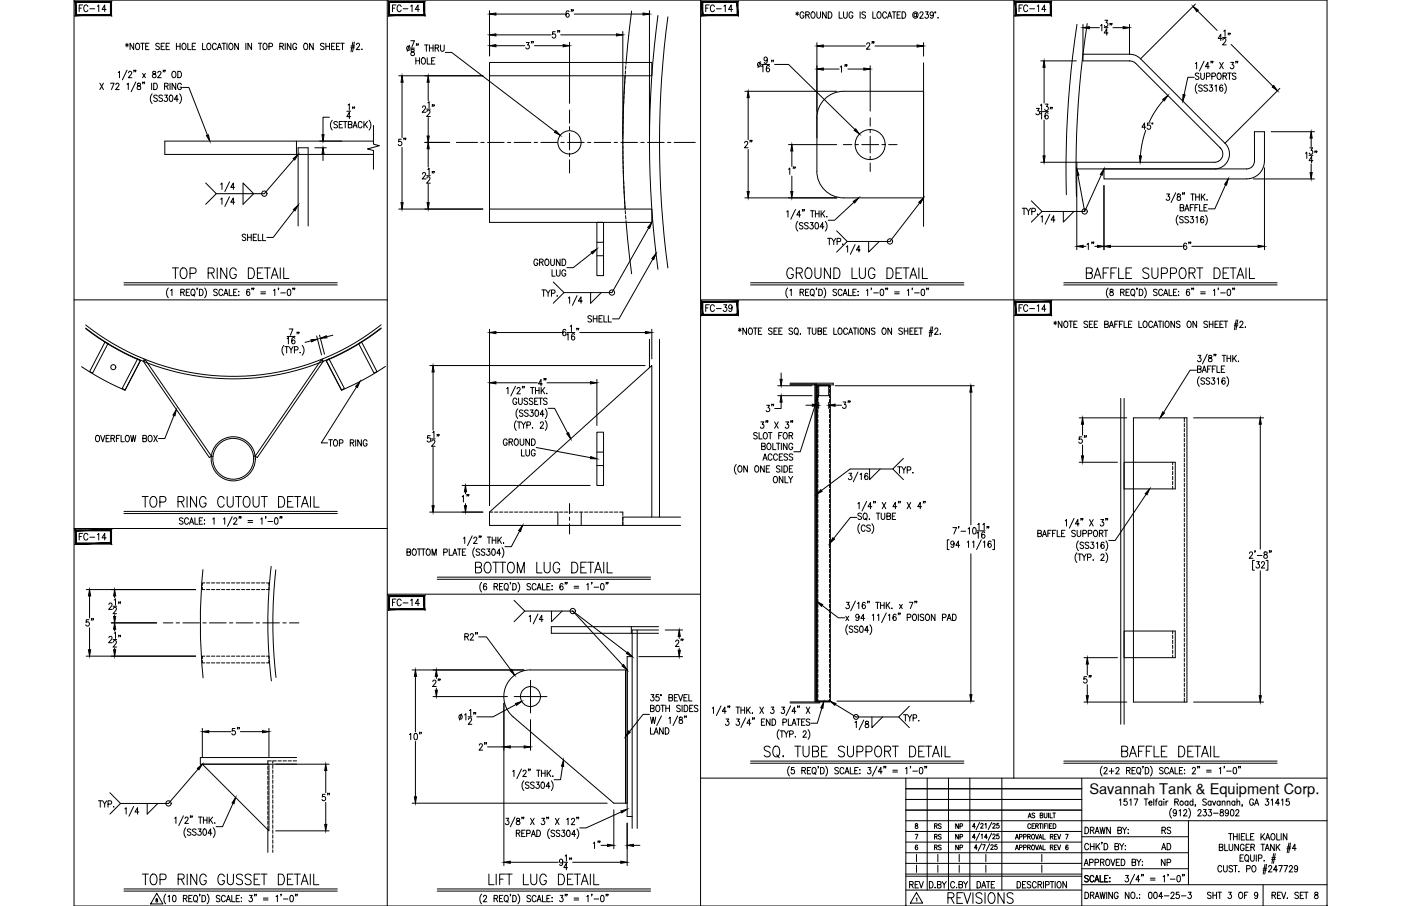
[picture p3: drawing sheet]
<svg xmlns="http://www.w3.org/2000/svg" width="432mm" height="279mm" viewBox="0 0 432 279" stroke-linecap="round" stroke-linejoin="round" font-family="sans-serif">
<defs><g id="words">
<text font-size="7.1" x="234.6" y="234.9">SQ. TUBE SUPPORT DETAIL</text>
<g font-size="6.6">
<text x="52.2" y="87.1">TOP RING DETAIL</text>
<text x="241.7" y="87.1">GROUND LUG DETAIL</text>
<text x="334.1" y="87.1">BAFFLE SUPPORT DETAIL</text>
<text x="43" y="157.7">TOP RING CUTOUT DETAIL</text>
<text x="145.7" y="177.8">BOTTOM LUG DETAIL</text>
<text x="344.7" y="234.6">BAFFLE DETAIL</text>
<text x="43" y="274.1">TOP RING GUSSET DETAIL</text>
<text x="149.9" y="274.1">LIFT LUG DETAIL</text>
<text x="291.4" y="279.8">REVISIONS</text>
</g>
<g font-size="5.7">
<text x="266" y="16.6">2&quot;</text>
<text x="121.7" y="46.2">5&quot;</text>
<text x="363.7" y="78.3">6&quot;</text>
<text x="331.6" y="137.9">5&quot;</text>
<text x="25.4" y="194.4">5&quot;</text>
<text x="132.3" y="213.1">2&quot;</text>
<text x="333" y="212">5&quot;</text>
<text x="70.6" y="227.9">5&quot;</text>
</g>
<g font-size="5.3">
<text x="23.6" y="4.9">FC-14</text>
<text x="119.9" y="4.9">FC-14</text>
<text x="216.6" y="4.9">FC-14</text>
<text x="313.3" y="4.9">FC-14</text>
<text x="177.8" y="6.7" transform="rotate(-90 177.8 6.7)">6&quot;</text>
<text x="161.2" y="16.2">3&quot;</text>
<text x="173.6" y="13.1" transform="rotate(-90 173.6 13.1)">5&quot;</text>
<text x="232.8" y="46.9" transform="rotate(-90 232.8 46.9)">2&quot;</text>
<text x="246.2" y="55" transform="rotate(-90 246.2 55)">1&quot;</text>
<text x="73.7" y="75.5">SHELL</text>
<text x="338.3" y="78.3" transform="rotate(-90 338.3 78.3)">1&quot;</text>
<text x="180.3" y="100.5">SHELL</text>
<text x="216.6" y="97.4">FC-39</text>
<text x="313.3" y="97.4">FC-14</text>
<text x="169.3" y="120.3" transform="rotate(-90 169.3 120.3)">4&quot;</text>
<text x="235.3" y="128.1">3&quot;</text>
<text x="258.9" y="127">3&quot;</text>
<text x="141.5" y="155.9">1&quot;</text>
<text x="23.6" y="167.9">FC-14</text>
<text x="119.9" y="188">FC-14</text>
<text x="211.7" y="200.7" transform="rotate(-90 211.7 200.7)">2&quot;</text>
<text x="125.2" y="229.3">10&quot;</text>
<text x="146.8" y="232.5">2&quot;</text>
<text x="102.7" y="248" transform="rotate(-90 102.7 248)">5&quot;</text>
<text x="182" y="262.8">1&quot;</text>
<text x="279.4" y="275.2">REV</text>
</g>
<g font-size="4.9">
<text x="262.1" y="23.6" transform="rotate(-90 262.1 23.6)">1&quot;</text>
<text x="254" y="76.6">TYP.</text>
<text x="29.3" y="250.1">TYP.</text>
<text x="357" y="263.2">AD</text>
<text x="357.4" y="258.2">RS</text>
<text x="357" y="268.1">NP</text>
</g>
<text font-size="4.5" x="335.7" y="244.9">Savannah Tank &amp; Equipment Corp.</text>
<g font-size="4.4">
<text x="287.2" y="256.8">RS</text>
<text x="293.5" y="256.8">NP</text>
<text x="287.2" y="263.2">RS</text>
<text x="287.2" y="260">RS</text>
<text x="293.5" y="263.2">NP</text>
<text x="293.5" y="260">NP</text>
</g>
</g></defs>
<!-- layer: TEXT -->
<g fill="none" stroke="#000" stroke-width=".31">
<path d="M282.1 257.3h.8l-.6 1.5M282.2 254.1v.4a.55 .55 0 0 1 .6 .3 .55 .55 0 0 1-.2 .7 .47 .47 0 0 1-.6-.5 .47 .47 0 0 1 .7-.4l.1-.5zM300.6 258.2h-.9l.6-1v1.5M300.6 254.9h-.9l.6-1v1.5M301.9 256.9l-1.1 2.3M301.9 253.6l-1.1 2.3M302.3 254.3l.2-.4 .5 .3-.8 1.2h.9M302.4 257.5l.3-.3v1.5M303.6 254.2l.3-.3v1.5M304.3 258.2h-.9l.6-1v1.5M305.6 256.9l-1 2.3M305.6 253.6l-1 2.3"/>
<path d="M306 257.6l.2-.4 .5 .3-.8 1.2h.9M306 254.3l.2-.4 .5 .3-.8 1.2h.9M307.8 257.2h-.5l-.1 .6a.46 .46 0 0 1 .7 .1 .46 .46 0 0 1-.1 .6 .46 .46 0 0 1-.7-.1M307.8 253.9h-.5l-.1 .7a.46 .46 0 0 1 .7 0 .46 .46 0 0 1-.1 .6 .46 .46 0 0 1-.7-.1M312.9 258.8l.5-1.5 .5 1.5M313.1 258.3h.6M314.2 258.1l.7-.1 .1-.5-.8-.2v1.5M315.5 258.1l.7-.1 .1-.5-.8-.2v1.5M316.7 258l.7-.1 .1-.4-.8-.2v1.5M316.9 252.2l.5-1.5 .4 1.5M317.1 251.7h.5M317.1 258l.5 .8"/>
<path d="M317.6 254.4a.46 .46 0 0 0-.5-.4 .46 .46 0 0 0-.3 .6v.3a.46 .46 0 0 0 .3 .6 .46 .46 0 0 0 .5-.4M318.1 254.7h.5M318.2 257.4l.1-.1a.71 .71 0 0 1 .6 .8 .71 .71 0 0 1-.7 .6l-.3-.5zM318.9 254h-.8v1.5h.8M318.9 251l-.3-.3-.5 .3 .8 .8-.3 .4-.5-.2M319.1 257.3l.5 1.5 .5-1.5M319.2 254.7h.7v-.6l-.7-.1v1.5M319.6 254.7l.4 .8M320.2 258.8l.5-1.5 .5 1.5M320.3 254h.8M320.4 258.3h.6M320.6 251.4h.7l.1-.5-.8-.2v1.5l.8-.1v-.5l-.3-.2"/>
<path d="M320.7 254v1.5M321.4 254v1.5M321.5 257.3v1.5h.7M321.8 250.7v1.1l.4 .4 .4-.2 .1-1.3M321.9 254.7h.5M322.7 254h-.8v1.5M323 254v1.5M323.2 250.7v1.5M323.5 254.7h.4M323.6 250.7v1.5h.8M323.7 258l.7-.1 .1-.4-.8-.2v1.5M324.1 258l.5 .8"/>
<path d="M324.2 254h-.7v1.5h.7M324.5 250.7h.8M324.6 254a.75 .75 0 0 1 .9 .8 .75 .75 0 0 1-.9 .7zM324.9 250.7v1.5M325 258h.5M325.8 257.3h-.8v1.5h.8M325.9 257.3l.5 1.5 .5-1.5M328.4 257.3h.8l-.6 1.5M334.4 255.1a1.01 1.01 0 0 1 1.1 1 1.01 1.01 0 0 1-1.1 1zM336.1 256.1l.9-.2 .1-.6-1-.2v2M336.6 256.1l.6 1M337.5 257.1l.6-2 .7 2"/>
<path d="M337.7 256.4h.8M339 255.1l.4 2 .4-2 .4 2 .4-2M339.7 259.8h-.2h.2l-.2 .5M342.2 255.1v2l-1.1-2v2M344.5 256.1l1-.2 .1-.6-1.1-.2v2l1.1-.2 .1-.5-.5-.3M345 246.8l.4-.4v1.9M346 255.1l.6 1v1M347.2 255.1l-.6 1M347.3 246.4h-.8l-.1 .8a.61 .61 0 0 1 .9 .1 .61 .61 0 0 1-.1 .8 .61 .61 0 0 1-.8-.1M347.6 257h.2zM347.7 255.8v.1zM348.2 246.8l.4-.4v1.9"/>
<path d="M349.5 246.4h1.2l-.8 1.9M352.7 246.4h1.1M353.2 246.4v1.9M354.1 247.6h.9l-.1-.5a.58 .58 0 0 0-.8 .7 .58 .58 0 0 0 .9 .3M355.6 246.4v1.9M356.1 247h.5M356.7 246.4l-.3 .1-.1 .3v1.5M358.1 247.3l-.2-.2a.58 .58 0 0 0-.8 .6 .58 .58 0 0 0 1 .4M358.1 247v1.3M358.7 246.4v.2zM358.7 247.1v1.2M359.4 247v1.3"/>
<path d="M360 247l-.4 .1-.2 .5M361.1 249.3a2.24 2.24 0 0 0 0 3M362.1 247.3l.9-.1 .1-.6-1-.2v1.9M362.6 250.3l-.1 .3a.54 .54 0 0 1-.8 .1 .54 .54 0 0 1 0-.8 .54 .54 0 0 1 .8 .1l.1 .3a.9 .9 0 0 1-.6 1.3l-.4-.2M362.6 247.3l.6 1M363.4 250l.4-.3v1.9M364.8 250.1l.2-.3 .5-.1 .3 .5-1.1 1.4h1.2M366.1 247.3l-.1-.2a.58 .58 0 0 0-.8 .6 .58 .58 0 0 0 .9 .4M366.1 247v1.3M366.4 249.3a2.31 2.31 0 0 1 0 3M367.7 247.3a.56 .56 0 0 0-.8 0 .56 .56 0 0 0 0 .8 .56 .56 0 0 0 .8 0M367.7 246.4v1.9"/>
<path d="M368.5 248.3h-.2h.2l-.2 .4M369.2 250.1l.3-.4h.4l.3 .3-1.1 1.6h1.1M370.9 249.7h.9l-.5 .7a.6 .6 0 0 1 .5 .9 .6 .6 0 0 1-1.1 0M371.8 246.7l-.4-.3-.7 .3 .2 .4 .9 .7v.3l-.4 .2-.7-.2M372.5 249.7h.9l-.5 .7a.6 .6 0 0 1 .5 1 .6 .6 0 0 1-1.1-.1M373.3 247.3a.56 .56 0 0 0-.8 0 .56 .56 0 0 0 0 .8 .56 .56 0 0 0 .8 0M373.3 247v1.3M373.7 247l.5 1.3 .5-1.3M374 250.8h1.5M376 247.3a.56 .56 0 0 0-.7 0 .56 .56 0 0 0 0 .8 .56 .56 0 0 0 .7 0M376 247v1.3M376.2 249.8v.5a.72 .72 0 0 1 .8 .4 .72 .72 0 0 1-.3 .9 .63 .63 0 0 1-.7-.6 .63 .63 0 0 1 .8-.6l.2-.3v-.3z"/>
<path d="M376.7 247.4l.4-.4 .4 .1v1.2M376.7 247v1.3M378.2 247.4l.4-.4 .4 .1 .1 1.2M378.2 247v1.3M378.6 250.3v.3a.54 .54 0 0 1-.8 .1 .54 .54 0 0 1 0-.8 .54 .54 0 0 1 .8 .1v.3a.9 .9 0 0 1-.6 1.3l-.3-.2M378.7 257.1h1.1M379.2 257.1v1.9M379.4 249.8l.3-.1a1.06 1.06 0 0 1 .6 .9 1.06 1.06 0 0 1-.6 1l-.3-.1-.2-.7zM380.2 257.1v1.9M380.2 258h1.1M380.6 247.3a.56 .56 0 0 0-.8 0 .56 .56 0 0 0 0 .8 .56 .56 0 0 0 .8 0M380.6 247v1.3"/>
<path d="M380.9 250.1l.1-.3 .5-.1 .3 .5-1 1.4h1.1M381.2 247.4l.4-.4 .4 .1 .1 1.2M381.2 246.4v1.9M381.3 257.1v1.9M381.9 257.1v1.9M382.6 258h.6M382.9 248.3l-.1 .4M383.6 257.1h-1v1.9h1M384.1 257.1v1.9h1M385.4 258h.7M386.3 246.8a.61 .61 0 0 0-.7-.4 .61 .61 0 0 0-.5 .7v.5a.61 .61 0 0 0 .6 .8 .61 .61 0 0 0 .6-.8h-.4M386.5 257.1h-1.1v1.9h1.1"/>
<path d="M386.7 248.3l.6-1.9 .6 1.9M386.9 247.7h.8M388.6 257.1v1.9M389 257.9l.8 1.1M389.8 257.1l-1.2 1.3M390.1 259l.6-1.9 .7 1.9M390.1 246.4h.9l-.5 .7a.6 .6 0 0 1 .5 .9 .6 .6 0 0 1-1.1 0M390.3 258.4h.8M391.8 246.8l.4-.4v1.9M392 257.2l.2-.1a1 1 0 0 1 .8 1 1 1 0 0 1-.8 .9 1.29 1.29 0 0 1-.2-1.8zM393.5 257.1v1.9h1M394.3 247.7h-1.2l.8-1.3v1.9"/>
<path d="M394.9 257.1v1.9M395 246.8l.4-.4v1.9M396.6 257.1v1.9l-1.1-1.9v1.9M397.3 246.4h-.8l-.1 .8a.61 .61 0 0 1 .9 .1 .61 .61 0 0 1-.1 .8 .61 .61 0 0 1-.9-.1M397.3 260l-.6 3M397.7 260l-.5 3M48.1 277.2v.3a.36 .36 0 0 1 .4 .2 .36 .36 0 0 1-.1 .5 .34 .34 0 0 1-.3-.4 .34 .34 0 0 1 .4-.3v-.3zM48.3 275.5l1.9 3.3h-3.8zM282.4 277.1l.2-.2v1M282.5 275.2l1.9 3.3h-3.8zM282.5 263.5v2.2M282.5 266.8v2.2"/>
<path d="M282.8 260.8l-.2-.2a.71 .71 0 0 0-.6 .7 .71 .71 0 0 0 .7 .7 .42 .42 0 0 0 .1-.6 .42 .42 0 0 0-.6 0l-.1 .2M288.2 273.6v.2zM288.9 272.8l1-.1v-.8l-1-.1v2l1.1-.2v-.4l-.4-.4M289.1 263.5v2.2M289.1 266.8v2.2M290.4 271.8l.6 1v1M291.7 271.8l-.7 1M294.2 272.3a.62 .62 0 0 0-.7-.5 .62 .62 0 0 0-.5 .8v.5a.62 .62 0 0 0 .5 .7 .62 .62 0 0 0 .7-.5M295.6 272.8l.9-.1 .1-.7-1-.2v2l1-.2 .1-.4-.4-.4M295.6 263.5v2.2M295.6 266.8v2.2M297 271.8l.6 1v1"/>
<path d="M298.3 271.8l-.7 1M301.1 271.8a1 1 0 0 1 1.2 1 1 1 0 0 1-1.2 1zM301.2 261.5h-.9l.6-1v1.5M302.5 260.2l-1 2.3M302.6 273.8l.6-2 .6 2M302.8 260.5h.9l-.6 1.5M303.8 263.5v2.2M303.8 266.8v2.2M304 271.8h1.1M304.6 271.8v2M305 260.2l-1 2.3M305.4 260.8l.2-.3 .5 .3-.8 1.2h.9"/>
<path d="M306.6 271.8h-1.1v2M307.3 260.5h-.6l-.1 .6a.46 .46 0 0 1 .7 0 .46 .46 0 0 1-.1 .7 .46 .46 0 0 1-.7-.1M312.9 262.1l.5-1.5 .5 1.5M313.1 261.6h.6M313.5 271.8a1 1 0 0 1 1.1 1 1 1 0 0 1-1.1 1zM314.2 261.4l.7-.1 .1-.6-.8-.1v1.5M315.5 261.4l.7-.1 .1-.6-.8-.1v1.5M316.2 271.8h-1v2h1M316.7 261.3l.7-.1 .1-.5-.8-.1v1.5M317.1 261.3l.5 .8M317.7 272.1l-.4-.3-.7 .3 .1 .5 .9 .5a.48 .48 0 0 1-.3 .7l-.7-.3M318.2 260.7l.1-.1a.7 .7 0 0 1 .6 .8 .7 .7 0 0 1-.7 .6l-.3-.5z"/>
<path d="M319.1 260.6l.5 1.5 .5-1.5M319.4 272.3a.62 .62 0 0 0-.8-.5 .62 .62 0 0 0-.4 .8v.5a.62 .62 0 0 0 .4 .7 .62 .62 0 0 0 .8-.5M319.9 272.8l1-.1 .1-.7-1.1-.2v2M320.2 262.1l.5-1.5 .5 1.5M320.4 261.6h.6M320.5 272.8l.6 1M321.1 263.5v2.2M321.1 266.8v2.2M321.5 260.6v1.5h.7M321.6 271.8v2M322.2 272.9l1-.1v-.9l-1-.1v2M323.7 271.8h1.1"/>
<path d="M323.7 261.3l.7-.1 .1-.5-.8-.1v1.5M324.1 261.3l.5 .8M324.3 271.8v2M325 261.3h.5M325.2 271.8v2M325.8 260.6h-.8v1.5h.8M325.9 260.6l.5 1.5 .5-1.5M326.1 271.9l.1-.1a1.01 1.01 0 0 1 .9 1 1.01 1.01 0 0 1-.9 1 1.27 1.27 0 0 1-.1-1.9zM328.7 271.8v2l-1.1-2v2M329.2 260.8l-.1-.1a.73 .73 0 0 0-.7 .4 .73 .73 0 0 0 .2 .9 .39 .39 0 0 0 .6-.2 .39 .39 0 0 0-.2-.5 .39 .39 0 0 0-.5 .3M334.2 266.9l.6-1.9 .6 1.9M334.4 275.1a1 1 0 0 1 1.1 1 1 1 0 0 1-1.1 1z"/>
<path d="M334.4 266.3h.8M335.4 270.3l-.4-.3-.7 .3 .2 .4 .9 .7v.3l-.4 .3-.7-.3M335.5 260.6a.62 .62 0 0 0-.7-.5 .62 .62 0 0 0-.5 .8v.4a.62 .62 0 0 0 .5 .8 .62 .62 0 0 0 .7-.5M335.8 266l1-.1 .1-.7-1.1-.2v1.9M336.1 276.1l.9-.1 .1-.7-1-.2v2M336.1 260.1v2M336.1 261h1.1M336.6 276.1l.6 1M337.1 270.5a.61 .61 0 0 0-.7-.5 .61 .61 0 0 0-.5 .7v.5a.61 .61 0 0 0 .5 .8 .61 .61 0 0 0 .7-.5M337.2 260.1v2M337.4 272l.7-2 .6 2M337.5 266l1-.1v-.7l-1-.2v1.9"/>
<path d="M337.5 277.1l.6-2 .7 2M337.7 271.3h.8M337.7 276.5h.8M337.8 260.1v2M338.2 260.9l.7 1.2M338.9 260.1l-1.1 1.3M339 275.1l.4 2 .4-2 .4 2 .4-2M339.1 270v2h1M339.2 265.9l.9-.1v-.7l-.9-.1v1.9M339.7 265.9l.6 1M340.3 260.1a1 1 0 0 1 1.1 1 1 1 0 0 1-1.1 1zM340.5 270.9h.6"/>
<path d="M341.1 265.1l.1-.1a1 1 0 0 1 .9 .9 1 1 0 0 1-.9 1 1.26 1.26 0 0 1-.1-1.8zM341.1 275.1v2M341.5 270h-1v2h1M342 271.9h.1zM342.1 270.6v.2zM342.4 265l.6 1.9 .6-1.9M342.9 275.1v2l-1.2-2v2M343.6 261l1-.1v-.7l-1-.1v2l1.1-.2 .1-.5-.4-.4M344 265.9h.7M344.6 275.6a.62 .62 0 0 0-.7-.5 .62 .62 0 0 0-.5 .8v.5a.62 .62 0 0 0 .6 .7 .62 .62 0 0 0 .6-.7h-.4M345.1 260.1l.6 .9v1.1M345.1 265h-1.1v1.9h1.1"/>
<path d="M345.6 265a1 1 0 0 1 1.1 .9 1 1 0 0 1-1.1 1zM346.4 260.1l-.7 .9M346.8 260.8v.1zM346.8 261.9v.2zM346.9 270h.9l-.5 .7a.6 .6 0 0 1 .5 1 .6 .6 0 0 1-1.1-.1M348 275.1v2l-1.2-2v2M348.8 275.2l.2-.1a1 1 0 0 1 .8 1 1 1 0 0 1-.8 1 1.29 1.29 0 0 1-.2-1.9zM348.9 265.9l1-.1v-.7l-1-.1v1.9l1-.1 .1-.5-.4-.4M349.7 269.6l-1.4 3M350.4 265l.6 .9v1M350.4 277h.1zM351.2 275.8h.1"/>
<path d="M351.2 276.9h.1M351.3 271.3h-1.2l.8-1.3v2M351.6 265l-.6 .9M351.9 269.7h-.1h.1l-.1 .5M352 266.8h.2zM352.1 265.6v.2zM352.4 269.7l-.1 .5M354.2 275.2l.4-.1a1.15 1.15 0 0 1-.2 2l-.4-.4v-.4zM354.6 270.8h1.4M354.6 271.4h1.4M355.8 275.2l.4-.1a1.14 1.14 0 0 1-.2 2l-.2-.1-.2-.7zM358.4 276.5h-1.3l.8-1.4v2"/>
<path d="M358.5 270.4l.4-.4v2M358.8 276.3h1.5M360.1 269.7l-.2 .5M360.7 271.1h1.4M360.9 275.6l.3-.5h.3l.4 .4-.3 .7-.8 .9h1.2M362.9 270.1l.3-.1a1.09 1.09 0 0 1 .6 1 1.09 1.09 0 0 1-.6 1 1.43 1.43 0 0 1-.3-1.9zM363.4 275.1h-.8l-.1 .9a.61 .61 0 0 1 .9 0 .61 .61 0 0 1-.1 .9 .61 .61 0 0 1-.9-.2M364.1 276.3h1.4M364.5 269.7l-.1 .5M365 269.7h-.2h.2l-.2 .5M366.2 275.1h.9l-.5 .8a.6 .6 0 0 1 .5 .9 .6 .6 0 0 1-1-.1M373.3 275.4l-.4-.3-.7 .3 .1 .5 .9 .5-.1 .6-.5 .1-.4-.3"/>
<path d="M373.8 275.1v2M373.8 276.1h1.1M374.9 275.1v2M375.3 275.1h1.2M375.8 261.3l.9-.1 .1-.7-1-.1v1.9l1-.2 .1-.4-.4-.4M375.9 275.1v2M376.6 267.4a.62 .62 0 0 0-.8-.5 .62 .62 0 0 0-.5 .8v.4a.62 .62 0 0 0 .5 .8 .62 .62 0 0 0 .8-.5M377.1 266.9v1.4l.5 .6 .5-.3 .1-1.7M377.5 260.4v1.9h.9M378.6 275.1h.9l-.5 .8a.6 .6 0 0 1 .5 .9 .6 .6 0 0 1-1-.1M378.8 260.4v1.3l.5 .6 .6-.3v-1.6M379.9 267.2l-.4-.3-.7 .3 .1 .5 .9 .4v.7l-.6 .1-.4-.3"/>
<path d="M380.2 266.9h1.1M380.8 266.9v2M381.7 260.4v1.9l-1.1-1.9v1.9M381.7 268.8h.2zM382.1 275.2l.1-.1a1 1 0 0 1 .8 1 1 1 0 0 1-.8 1 1.27 1.27 0 0 1-.1-1.9zM382.2 264.6h.6M383.2 263.6h-1v2h1M383.5 260.8a.61 .61 0 0 0-.8-.4 .61 .61 0 0 0-.4 .7v.5a.61 .61 0 0 0 .6 .7 .61 .61 0 0 0 .6-.7h-.4M383.6 276.1h.6M383.8 263.9l.3-.3a1 1 0 0 1 .8 1 1 1 0 0 1-.8 1l-.5-.7zM384 261.3h.7M384.2 267.9h1l.1-.8-1.1-.2v2"/>
<path d="M384.3 265.2l.5 .6M384.6 275.1h-1v2M385.1 260.4h-1.1v1.9h1.1M385.4 263.6v1.4l.5 .6 .6-.3 .1-1.7M385.5 261.3l1-.1 .1-.7-1.1-.1v1.9M386.1 261.3l.6 1M386.1 267l.2-.1a1.01 1.01 0 0 1 .8 1 1.01 1.01 0 0 1-.8 1 1.27 1.27 0 0 1-.2-1.9zM387.2 263.6v2M387.6 275.8a.53 .53 0 0 1-.7 .4 .53 .53 0 0 1-.2-.8 .53 .53 0 0 1 .9 0v.4a.95 .95 0 0 1-.6 1.3l-.3-.3M387.9 264.7l.9-.1 .1-.8-1-.2v2M388.6 260.4h1.2M389.2 260.4v1.9"/>
<path d="M389.3 268.3h1.1M389.3 267.8h1.1M389.6 265.4v.2zM389.9 266.6l-.6 3M389.9 262.3l.7-1.9 .6 1.9M390.2 261.7h.8M390.4 266.6l-.6 3M391 267.4l.3-.5h.3l.4 .4-1.1 1.6h1.1M391.9 265h1.1M392 264.5h1.1M392 276.1l1-.1 .1-.7-1.1-.2v2M392.6 263.2l-.6 3.1"/>
<path d="M392.6 276.1l.6 1M392.7 260.4v1.9l-1.1-1.9v1.9M393 263.2l-.5 3.1M393.4 260.4v1.9M393.7 268.2h-1.2l.8-1.3v2M393.7 276.1h.7M393.8 261.2l.7 1.1M394.1 266.9h1.1l-.8 2M394.5 260.4l-1.1 1.3M394.8 275.1h-1.1v2h1.1M395 275.1l.6 2 .7-2M395.7 266.9h1.1l-.8 2"/>
<path d="M396.6 261.7h1.1M396.7 261.2h1.1M396.7 276.9v.2zM397.4 267.4l.3-.5h.3l.3 .4-.2 .6-.8 1h1.1M399.5 261.7h-1.2l.8-1.3v1.9M399.9 267.6l-.2 .5a.55 .55 0 0 1-.7-.2 .55 .55 0 0 1 .1-.8 .55 .55 0 0 1 .8 .1v.4a.96 .96 0 0 1-.6 1.3l-.3-.3M400.2 275.4l-.4-.3-.6 .1v.6l.8 .5 .2 .5-.4 .3-.7-.3M400.7 276.1h.7M401.8 275.1h-1.1v2h1.1M402 275.1h1.1M402.6 275.1v2M405.3 275.2v.6a.72 .72 0 0 1 .9 .4 .72 .72 0 0 1-.4 .9 .64 .64 0 0 1-.7-.7 .64 .64 0 0 1 .8-.5l.3-.3-.1-.4z"/>
<circle cx="364.2" cy="247.6" r=".62"/>
</g>
<!-- layer: 0 -->
<g fill="none" stroke="#000" stroke-width=".31">
<path d="M22.8 0h386.2v279.4h-386.2zM119.4 0v279.4M215.9 0v279.4M312.5 0v240M22.8 92.5h96.6M215.9 92.5h193.1M22.8 163h96.6M119.4 183.2h96.5M215.9 240h193.1M279.2 240v39.4M285.8 240v34.5M292.3 240v34.5"/>
<path d="M298.9 240v34.5M308.8 240v34.5M333.4 240v39.4M279.2 253.1h129.8M279.2 259.7h54.2M279.2 256.4h54.2M279.2 249.8h54.2M279.2 246.5h54.2M279.2 243.2h54.2M333.4 258h32.9M366.3 253.1v19.7M279.2 274.5h54.2"/>
<path d="M279.2 269.6h54.2M279.2 270.2h54.2M279.2 263h87.1M279.2 266.3h54.2M333.4 267.9h32.9M333.4 272.8h75.6M389.3 272.8v6.6"/>
</g>
<!-- layer: SHOP TAG -->
<path d="M279.2 279.4h.1M409 279.4h.1" fill="none" stroke="#000" stroke-width=".31"/>
<!-- layer: DIM -->
<g fill="none" stroke="#000" stroke-width=".31">
<path d="M38.7 13.6l.8 .6M39.1 13.3v1.2M39.5 13.6l-.8 .6M41.2 13.3v2l-1.1-2v2M42.1 13.4l.1-.1a1 1 0 0 1 .9 1 1 1 0 0 1-.9 1 1.26 1.26 0 0 1-.1-1.9zM43.4 13.3h1.1M43.9 13.3v2M44.9 14.3h.6M45.9 13.3h-1v2h1M49.1 13.6l-.4-.3-.5 .1-.1 .6 .9 .5 .1 .5-.4 .3-.7-.3M49.7 14.3h.6M50.7 13.3h-1v2h1"/>
<path d="M51.2 14.3h.6M52.2 13.3h-1v2h1M54.4 14.3h1.1M54.4 13.3v2M55.5 13.3v2M56.4 13.4l.1-.1a1 1 0 0 1 .9 1 1 1 0 0 1-.9 1 1.26 1.26 0 0 1-.1-1.9zM57.9 13.3v2h1M59.2 14.3h.7M60.3 13.3h-1.1v2h1.1M62.4 13.3v2h1M64.1 13.4l.1-.1a1 1 0 0 1 .8 1 1 1 0 0 1-.8 1 1.26 1.26 0 0 1-.1-1.9zM66.7 13.8a.61 .61 0 0 0-.8-.5 .61 .61 0 0 0-.4 .8v.5a.61 .61 0 0 0 .4 .7 .61 .61 0 0 0 .8-.5"/>
<path d="M67 15.3l.6-2 .7 2M67.2 14.6h.8M68.4 13.3h1.2M69 13.3v2M70 13.3v2M70.8 13.4l.2-.1a1 1 0 0 1 .8 1 1 1 0 0 1-.8 1 1.24 1.24 0 0 1-.2-1.9zM73.5 13.3v2l-1.2-2v2M75.8 13.3v2M77.5 13.3v2l-1.1-2v2M79.6 13.3h1.1M80.2 13.3v2M81.4 13.4l.1-.1a1 1 0 0 1 .8 1 1 1 0 0 1-.8 1 1.24 1.24 0 0 1-.1-1.9z"/>
<path d="M82.9 14.4l.9-.1 .1-.8-1-.2v2M86.2 14.3l1-.1 .1-.7-1.1-.2v2M86.8 14.3l.6 1M87.9 13.3v2M89.7 13.3v2l-1.1-2v2M91.4 13.8a.61 .61 0 0 0-.7-.5 .61 .61 0 0 0-.5 .8v.5a.61 .61 0 0 0 .6 .7 .61 .61 0 0 0 .6-.7h-.4M93.9 13.4l.2-.1a1 1 0 0 1 .8 1 1 1 0 0 1-.8 1 1.24 1.24 0 0 1-.2-1.9zM96.5 13.3v2l-1.1-2v2M99.9 13.6l-.4-.3-.7 .3 .1 .5 .9 .5-.1 .6-.5 .1-.4-.3M100.4 13.3v2M100.4 14.3h1.2M101.6 13.3v2"/>
<path d="M102.2 14.3h.6M103.2 13.3h-1v2h1M103.7 14.3h.7M104.8 13.3h-1.1v2h1.1M105 13.3h1.1M105.6 13.3v2M108.1 14.8h1.1M108.2 14.2h1.1M108.8 13l-.6 3M109.2 13l-.5 3M109.9 13.8l.1-.4 .5-.1 .3 .6-1 1.4h1.1M111.5 15.1h.1"/>
<path d="M126.2 13.9l-.7 1.9M126.6 12.6h1.1l-.8 1.9M126.6 14.8h1.1M126.8 15.3v.5a.72 .72 0 0 1 .8 .4 .72 .72 0 0 1-.3 .9 .64 .64 0 0 1-.7-.6 .64 .64 0 0 1 .8-.6l.3-.3-.1-.3zM128.2 17.8v2M128.2 18.8h1.1M128.5 13.6h-.2h.2l-.2 .5M128.9 13.6l-.1 .5M129.3 17.8v2M130 18.1l.3-.3a1 1 0 0 1 .9 1 1 1 0 0 1-.9 1l-.4-.8zM130.9 13.9h1.1M131.4 13.9v1.9"/>
<path d="M131.7 17.8v2h1M132.4 13.9v1.9M132.4 14.8h1.1M133 18.8h.7M133.5 13.9v1.9M134.1 17.8h-1.1v2h1.1M134.1 14.8l1-.1v-.8h-1v1.9M134.7 14.8l.5 1M135.8 13.9v1.4l.5 .5 .5-.2 .1-1.7M137.2 16.2h2l31.9 24.3M150.9 3.3v13.9M152.8 10.8h17.1"/>
<path d="M152.8 14.1h8.9M152.8 4.3h21.3M164.7 14.1h8.9M172.8 10.8h17.2M175.5 13.1v18.8M177 4.3h21.2M192 9.7v32.2M200.2 3.3v38.6M234.3 19l-.7 1.8M234.7 19.9h2.5M236.5 18.2l-.2 .5a.55 .55 0 0 1-.8-.2 .55 .55 0 0 1 .2-.7 .55 .55 0 0 1 .7 0l.1 .4a.93 .93 0 0 1-.6 1.3l-.4-.2M237.9 18.6h-.1h.1l-.1 .5"/>
<path d="M238.4 18.6h-.1h.1l-.1 .5M238.7 19.9h4.3l20.5 20.1M245.3 3.9l.8 .6M245.7 3.6v1.2M246.1 3.9l-.8 .6M247.8 4.1a.62 .62 0 0 0-.8-.5 .62 .62 0 0 0-.4 .8v.5a.62 .62 0 0 0 .6 .7 .62 .62 0 0 0 .6-.7h-.4M248.3 4.6l1-.1 .1-.7-1.1-.2v2M248.9 4.6l.5 1M250.3 3.7l.1-.1a1.01 1.01 0 0 1 .8 1 1.01 1.01 0 0 1-.8 1 1.29 1.29 0 0 1-.1-1.9zM251.8 3.6v1.5l.4 .5 .6-.3 .1-1.7M251.8 13.2v29.3M253.7 14.2h13"/>
<path d="M254.6 3.6v2l-1.1-2v2M255.3 3.6a1.01 1.01 0 0 1 1.1 1 1.01 1.01 0 0 1-1.1 1zM258.6 3.6v2h1M260 3.6v1.5l.5 .5 .5-.3 .1-1.7M262.9 4.1a.62 .62 0 0 0-.8-.5 .62 .62 0 0 0-.4 .8v.5a.62 .62 0 0 0 .6 .7 .62 .62 0 0 0 .6-.7h-.4M265.1 3.6v2M266.8 3.9l-.4-.3-.6 .1-.1 .6 .9 .5 .2 .5-.4 .3-.7-.3M269 3.6v2h1M269.7 14.2h13M270.6 3.7l.2-.1a1.01 1.01 0 0 1 .8 1 1.01 1.01 0 0 1-.8 1 1.27 1.27 0 0 1-.2-1.9zM273.2 4.1a.62 .62 0 0 0-.7-.5 .62 .62 0 0 0-.5 .8v.5a.62 .62 0 0 0 .5 .7 .62 .62 0 0 0 .7-.5M273.6 5.6l.6-2 .6 2"/>
<path d="M273.8 5h.8M275 3.6h1.1M275.5 3.6v2M276.5 4.6h.7M277.5 3.6h-1v2h1M278 3.6a1.01 1.01 0 0 1 1.2 1 1.01 1.01 0 0 1-1.2 1zM282.5 4.4l-.2-.3a.51 .51 0 0 0-.6 .5 .51 .51 0 0 0 .6 .5l.2-.2M282.5 4.1l.1 1a.83 .83 0 0 0 .2-1.1 .83 .83 0 0 0-1.1-.3 .83 .83 0 0 0-.4 1.1 .83 .83 0 0 0 .5 .8 .83 .83 0 0 0 .9-.3M283.5 4.1l.3-.5h.4l.3 .4-1 1.6h1.1M284.6 13.2v4.1M285.2 3.6h.9l-.5 .8a.6 .6 0 0 1 .5 .9 .6 .6 0 0 1-1-.1M287.7 4.3a.56 .56 0 0 1-.9 .4 .56 .56 0 0 1 .1-1l.2-.1a1.1 1.1 0 0 1 .6 1.1 1.1 1.1 0 0 1-.7 .9l-.3-.3"/>
<path d="M289.1 5.4v.2zM320.8 18.8h10.9M333.8 7.5v9.2h14.3v-9.2M333.8 18.8h14.3M335.7 8.5h3.2M339.2 7.9l.4-.3v1.9M340.3 8.5h1.2M340.5 6.2h.9l-.5 .8a.6 .6 0 0 1 .5 .9 .6 .6 0 0 1-1-.1M341.5 10.2h-1.2l.8-1.3v1.9M342.2 7.3l-.1 .4M342.7 7.3h-.2h.2l-.2 .4M343 8.5h3.2"/>
<path d="M350.1 19.6l26 26M368.4 19.6l.4-.4v2M368.4 1.2l-16.9 16.9 26 26.1 17-16.9M369.1 3.4l6 6M371.1 18.9l-1.4 3M373.3 18.9l-.1 .5M373.8 18.9l-.1 .5M375.9 19.2l1.1 2M376.7 11.9h-1.2l.8-1.3v1.9M376.8 11.6h1.1M376.9 12.3l.2-.3 .4-.1 .3 .5-1 1.4h1.1M377 19.2l-1.1 2"/>
<path d="M377.2 9.6l.4-.4v2M378.7 10.3l-.2 .5M379.1 10.3h-.1h.1l-.1 .5M379.3 19.2h.9l-.5 .8a.6 .6 0 0 1 .5 .9 .6 .6 0 0 1-1-.1M379.5 13.7l12.8 12.9M381 18.9h-.1h.1l-.1 .5M381.5 18.9l-.2 .5M30.8 25.7l1.1 1.9M31.9 25.7l-1.1 1.9M34 25.7h1.2l-.8 1.9M35.7 26.1l.3-.4h.4l.3 .3-1.1 1.6h1.1M36.4 22.4l.4-.4v2"/>
<path d="M39.2 26l.3-.3v1.9M39.2 21.6l-1.5 3M39.6 22.5l.2-.4 .5-.1 .3 .6-1.1 1.4h1.2M41.4 21.7l-.2 .5M41.9 21.7h-.2h.2l-.2 .5M41.9 25.3l-1.5 3M42.4 25.8v.5a.72 .72 0 0 1 .9 .4 .72 .72 0 0 1-.3 .9 .63 .63 0 0 1-.8-.6 .63 .63 0 0 1 .9-.6l.2-.3-.1-.3zM43.9 22.6l.9 1.4M44.1 25.4l-.2 .4M44.6 25.4l-.2 .4M44.8 22.6l-.9 1.4M46.7 25.7v1.9"/>
<path d="M46.9 28.9a2.3 2.3 0 0 0 0 3M47.1 22.1v.5a.72 .72 0 0 1 .9 .5 .72 .72 0 0 1-.3 .9 .63 .63 0 0 1-.8-.7 .63 .63 0 0 1 .9-.5l.2-.3-.1-.4zM47.4 25.7a1 1 0 0 1 1.1 .9 1 1 0 0 1-1.1 1zM48.5 29.6l-.4-.3-.7 .3 .1 .5 .9 .4 .1 .5-.4 .3-.7-.3M48.6 22.5l.4-.5h.3l.3 .4-1 1.6h1.1M50.1 29.6l-.4-.3-.7 .3 .1 .5 .9 .4-.1 .7-.5 .1-.4-.3M50.4 21.7l-.2 .5M50.7 26.6l1-.1v-.7l-1-.1v1.9M50.7 29.3h.9l-.5 .8a.6 .6 0 0 1 .5 .9 .6 .6 0 0 1-1-.1M50.9 21.7h-.2h.2l-.2 .5M51.3 26.6l.5 1M52.4 29.4l.2-.1a1.07 1.07 0 0 1 .7 1 1.07 1.07 0 0 1-.7 1 1.35 1.35 0 0 1-.2-1.9z"/>
<path d="M52.4 25.7v1.9M53.3 22.1l.1-.1a1 1 0 0 1 .9 1 1 1 0 0 1-.9 1 1.24 1.24 0 0 1-.1-1.9zM54.2 25.7v1.9l-1.2-1.9v1.9M54.8 22a1 1 0 0 1 1.1 1 1 1 0 0 1-1.1 1zM54.9 30.6h-1.1l.7-1.3v2M55.4 28.9a2.24 2.24 0 0 1 0 3M55.9 26.1a.62 .62 0 0 0-.7-.4 .62 .62 0 0 0-.5 .7v.5a.62 .62 0 0 0 .6 .7 .62 .62 0 0 0 .6-.7h-.4M56.2 27h2l5.7 14.7M101.5 36.2h-2v5.4M102.4 37.1a2.3 2.3 0 0 0 0 3M104 37.7l-.4-.2-.7 .2 .2 .5 .8 .5 .1 .5-.4 .2-.7-.2M104.6 38.4h.6"/>
<path d="M105.6 37.5h-1v1.9h1M105.9 37.5h1.1M106.4 37.5v1.9M106.9 34.3h1.2M107.3 32.4l.4-.4v2M107.4 38.4l.9-.1v-.8h-.9v1.9l.9-.1 .2-.5-.4-.4M108.1 36h-1.2l.8-1.4v2M108.8 33l-.2 .5M108.8 39.4l.6-1.9 .7 1.9M109 38.8h.8M109.3 33h-.2h.2l-.2 .5M111.6 37.9a.61 .61 0 0 0-.8-.4 .61 .61 0 0 0-.4 .7v.5a.61 .61 0 0 0 .5 .7 .61 .61 0 0 0 .7-.4"/>
<path d="M112.2 37.5v1.9M112.5 38.3l.8 1.1M113.3 37.5l-1.1 1.3M113.7 37.1a2.3 2.3 0 0 1 0 3M115.1 38.7v5.8l1.8 .4-3.6 1 1.8 .5v5.8M122.9 23.4h25.9M123.9 25.4v17M130.2 33.1l.2-.3 .5-.1 .3 .5-1.1 1.4h1.2M131.5 33.7h1.1M131.6 34.4l.1-.3 .5-.1 .3 .5-1 1.4h1.1M131.8 31.7l.4-.4v2M132 25.4v5.6"/>
<path d="M132 36.3v5.7M133.3 32.4h-.1h.1l-.1 .5M133.8 32.4h-.2h.2l-.2 .5M229.6 28.2h28.3M230.6 30.1v13M234.7 20.6l.4-.4v2M237.1 20.5l-.3-.3a1.12 1.12 0 0 0-.1 2 .58 .58 0 0 0 .5-.8 .58 .58 0 0 0-.9-.2l-.1 .3M253.7 21.3h4.9M261.3 21.3h4.9M268.2 20.3v14M319.4 33.4h.9l-.5 .8a.59 .59 0 0 1 .5 .9 .59 .59 0 0 1-1-.1M320.6 32.5l.4-.4v2"/>
<path d="M320.6 35.1l.4-.4v2M320.6 34.4h2.5M321.8 20.7v11.1M321.8 37v11.1M322.1 32.1h.9l-.5 .8a.6 .6 0 0 1 .5 .9 .6 .6 0 0 1-1-.1M323 35l-.3-.3a1.11 1.11 0 0 0-.1 2 .55 .55 0 0 0 .6-.5 .55 .55 0 0 0-.5-.6 .55 .55 0 0 0-.6 .4M323.8 33.1h-.1h.1l-.1 .5M324.3 33.1l-.2 .5M353.1 39.2h-1.1l.8-1.3v2M354.5 37.9h-.8l-.1 .9a.62 .62 0 0 1 .9 0 .62 .62 0 0 1-.1 .9 .62 .62 0 0 1-.9-.2M358.6 30.9l-2 2.5-2.4 4.2M368.1 23.8h-2l-1.1 5.4"/>
<path d="M369 25.8a2.3 2.3 0 0 0 0 3M369.5 22.8l-.4-.3-.7 .3 .2 .5 .8 .3 .1 .3v.3l-.4 .3-.7-.3M370.1 22.5v1.4l.4 .6 .6-.3 .1-1.7M370.5 26.5l-.3-.3-.8 .3 .2 .4 .8 .4 .1 .3v.3l-.3 .3-.8-.3M371.8 23.6l1.1-.2-.1-.8-1-.1v2M372.2 26.5l-.4-.3-.8 .3 .2 .4 1 .7v.3l-.4 .3-.8-.3M372.7 20.6h-1.2l.8-1.4v2M372.8 26.2h.9l-.5 .7a.59 .59 0 0 1 .5 1 .59 .59 0 0 1-1.1-.1M373.5 23.6l1-.2v-.8l-1-.1v2M374.5 26.6l.4-.4v2M375.4 22.6l.2-.1a1 1 0 0 1 .8 1 1 1 0 0 1-.8 1 1.24 1.24 0 0 1-.2-1.9zM376.9 26.5l-.4-.3a1.1 1.1 0 0 0-.6 .9 1.1 1.1 0 0 0 .6 1.1 .55 .55 0 0 0 .5-.6 .55 .55 0 0 0-.5-.6 .55 .55 0 0 0-.6 .5"/>
<path d="M376.9 23.5l1-.1 .1-.7-1.1-.2v2M377.4 25.8a2.3 2.3 0 0 1 0 3M377.5 23.5l.6 1M378.4 22.5h1.1M378.9 22.5v2M380.9 22.8l-.4-.3-.5 .1v.7l.8 .3 .1 .6-.4 .3-.7-.3M63.4 56.4l3.3 3.3-3.3 3.3M68 56.8l.4-.4v2M70.7 56.1l-1.4 3M72.3 57.8h-1.2l.8-1.4v2M74.9 56.4l3.3 3.3-3.3 3.3zM90.6 49.1l-9.1 10.6h-14.8"/>
<path d="M97 45.6h3.6M98.5 43.5h6.8M99.5 47.5v2M123.9 45.4v17.1M130.2 53.7l.3-.5 .5 .1 .2 .3-.3 .6-.8 1h1.2M130.9 43.9h7.7M131.5 54.2h1.1M131.6 55l.3-.5 .5 .1 .1 .3-.2 .7-.8 .9h1.1M131.8 52.3l.4-.4v2M132 45.9v5.7M132 56.8v5.7M133.3 52.9h-.1h.1l-.1 .5"/>
<path d="M133.8 52.9h-.2h.2l-.2 .5M230.6 46.1v13M243 44.6h14.9M244.1 46.6v4.7M244.1 54.3v4.8M320.8 50h10.9M331.9 52.1h42.6M331.9 54.1v22.9M331.9 50h42.6M332.2 54l2.1 11.2M339.4 53.9l-5.1 11.3M340.3 57.2v19.8"/>
<path d="M353.1 40.2l-1.2 4.7-.4 3.2M359.6 59.8h.8l-.4 .8a.6 .6 0 0 1 .5 .9 .6 .6 0 0 1-1.1-.1M362.4 59.4l-1.5 3M362.9 59.9v.6a.72 .72 0 0 1 .9 .4 .72 .72 0 0 1-.3 .9 .64 .64 0 0 1-.8-.7 .64 .64 0 0 1 .9-.5l.2-.3-.1-.4zM364.6 59.5l-.2 .5M365.1 59.5h-.2h.2l-.2 .5M367 59.8h1.1M367.6 59.8v2M368.5 59.8v2M369.6 59.8v2M370.3 59.8v2M371.4 59.8l-1.1 1.3"/>
<path d="M377.7 57l-3.3 7.4h-2M386.3 55.2h18.8M389.7 51.8v25.2M391.8 40.6h13.3M402.4 47.3l.4-.4v2M403.5 47.9h1.2M403.7 45.6h.8l-.4 .8a.6 .6 0 0 1 .4 .9 .6 .6 0 0 1-1-.1M404.1 42.6v2.7M404.1 50.5v2.7M404.7 49.6h-1.2l.8-1.4v2M405.4 46.6h-.2h.2l-.2 .5M405.9 46.6h-.2h.2l-.2 .5"/>
<path d="M68 61.4l.4-.4v2M70.7 60.7l-1.4 3M72.3 62.4h-1.2l.8-1.4v2M90.7 64.8l-6.5 8.4h-2M122.9 64.5h25.9M169.7 79.9v1.4l.5 .6 .6-.3 .1-1.7M172.6 79.9v2l-1.1-2v2M173.2 79.9a1.01 1.01 0 0 1 1.2 1 1.01 1.01 0 0 1-1.2 1zM182.4 78l-5.7 4.6h-2M199.9 70.3l-11.3 19.9h-14.8M201.2 79.9l-10.4 18.4h-2M229.6 61h28.3"/>
<path d="M242.5 65.3l.4-.3v2M245.2 64.6l-1.5 3M245.9 68.3a2.3 2.3 0 0 0 0 3M246.8 66.3h-1.2l.8-1.3v2M247.4 64.7h-.2h.2l-.2 .5M247.5 68.9l-.4-.3-.7 .3 .1 .5 .9 .5a.48 .48 0 0 1-.3 .7l-.7-.3M247.9 64.7l-.2 .5M249.1 68.9l-.4-.3-.7 .3 .1 .5 .9 .5 .1 .4-.4 .3-.7-.3M249.7 68.6h.9l-.5 .8a.6 .6 0 0 1 .5 .9 .6 .6 0 0 1-1-.1M249.8 65h1.1M250.4 65v2M251.3 65v2"/>
<path d="M251.3 65.9h1.1M251.4 68.7l.2-.1a1.06 1.06 0 0 1 .7 1 1.06 1.06 0 0 1-.7 1l-.4-.8zM252.4 65v2M253.1 65v2M253.5 65.8l.7 1.2M254 70h-1.2l.8-1.4v2M254.2 65l-1.1 1.3M254.4 68.3a2.3 2.3 0 0 1 0 3M254.8 66.8v.2zM263.2 62.4l-6 5.5h-2M263.5 75.4l-1.4 3M265.1 77.1h-1.2l.9-1.3v1.9"/>
<path d="M267.7 74.5v3.2l3.3-3.2M283.4 62.6l-9.1 11.9h-13.2M315.1 64.2h1.1M315.6 64.2v2M316.3 64.2l.7 1v1M317.6 64.2l-.6 1M317.9 61.9l3.3 3.3-3.3 3.3M318 65.3l1-.1v-.9l-1-.1v2M319.8 66v.2zM320.8 66.9l.4-.4v2M321.2 65.2h13.1M323.6 66.1l-1.5 3.1"/>
<path d="M325.2 67.8h-1.2l.8-1.3v2M327.7 65.2v3.3l3.3-3.3M342.2 76h22.2M363.1 66.4a2.24 2.24 0 0 0 0 3M363.7 64l1-.1 .1-.6-1.1-.2v2l1.1-.2v-.5l-.4-.4M364.7 67l-.4-.2-.7 .2 .1 .5 .8 .4v.7l-.5 .1-.4-.2M365.2 65.1l.6-2 .6 2M365.4 64.4h.8M366.3 67l-.4-.2h-.6v.6l.8 .5 .2 .6-.4 .2-.7-.2M366.8 64h.7M366.9 66.8h.9l-.5 .7a.6 .6 0 0 1 .5 .9 .6 .6 0 0 1-1-.1M367.3 76h20.5"/>
<path d="M367.9 63.1h-1.1v2M368.3 64h.6M368.5 60.7h1.1M368.6 67.1l.4-.3v1.9M369.3 63.1h-1v2M369.7 63.1v2h1M370.7 60.7l.7 1.1M371 67l-.5-.2a1.14 1.14 0 0 0 .1 1.9 .55 .55 0 0 0 .5-.5 .55 .55 0 0 0-.5-.6 .55 .55 0 0 0-.6 .5M371.1 64h.6M371.5 66.4a2.24 2.24 0 0 1 0 3M371.9 61.7h.2zM372.1 63.1h-1v2h1"/>
<path d="M38.2 87.2h65.7M38.2 87.9h65.7M51.9 88.8a2.3 2.3 0 0 0 0 3M52.6 89.6l.4-.4v2M55.7 90.1l1-.1v-.7l-1-.1v2M56.3 90.1l.5 1.1M57.4 90.1h.6M58.4 89.2h-1v2h1M59.2 89.3l.1-.1a1 1 0 0 1 .8 1 1 1 0 0 1-.8 1 1.24 1.24 0 0 1-.1-1.9zM59.5 90.8l.5 .6M61.5 89.2a1 1 0 0 1 1.1 1 1 1 0 0 1-1.1 1zM63.1 88.8a2.24 2.24 0 0 1 0 3"/>
<path d="M67 89.5l-.4-.3-.8 .3 .2 .4 .9 .5-.1 .7-.5 .1-.5-.3M68.6 89.7a.61 .61 0 0 0-.7-.5 .61 .61 0 0 0-.4 .7v.5a.61 .61 0 0 0 .4 .8 .61 .61 0 0 0 .7-.5M69 91.2l.6-2 .7 2M69.2 90.5h.8M70.7 89.2v2h.9M72 90.1h.6M73 89.2h-1v2h1M73.6 89.9v.1zM73.6 91v.2zM77 89.5l-.4-.3a1.09 1.09 0 0 0-.6 1 1.09 1.09 0 0 0 .6 1 .57 .57 0 0 0 .5-.6 .57 .57 0 0 0-.5-.6 .57 .57 0 0 0-.6 .5M80.4 90h1.4M80.4 90.6h1.4"/>
<path d="M84.3 89.6l.4-.4v2M86.5 90.3h1.5M88.8 89.3l.4-.1a1.15 1.15 0 0 1-.2 2l-.4-.4-.1-.5zM165.8 80.4a.62 .62 0 0 0-.8-.5 .62 .62 0 0 0-.5 .8v.4a.62 .62 0 0 0 .7 .8 .62 .62 0 0 0 .6-.8h-.4M166.3 80.9l1-.1v-.7l-1-.2v2M166.9 80.9l.5 1M167 89.4h1.1M167.6 89.4v2M168.2 80l.2-.1a1.01 1.01 0 0 1 .8 1 1.01 1.01 0 0 1-.8 1 1.29 1.29 0 0 1-.2-1.9zM168.3 89.4l.6 1v1M169.6 89.4l-.7 1M170 90.4h.9l.1-.8-1-.2v2"/>
<path d="M170.1 83.2v2h1M170.5 87l3.3 3.2-3.3 3.3M171.5 83.2v1.4l.5 .6 .5-.3 .1-1.7M171.7 91.2h.1M174.4 83.7a.62 .62 0 0 0-.8-.5 .62 .62 0 0 0-.4 .7v.5a.62 .62 0 0 0 .6 .8 .62 .62 0 0 0 .6-.8h-.4M175.2 91.9l.4-.4v2M177.9 91.2l-1.5 3M179.5 92.9h-1.2l.8-1.4v2M182 90.2v3.3l3.3-3.3M231.3 87.2h65.8M231.3 87.9h65.8M242.8 88.8a2.3 2.3 0 0 0 0 3"/>
<path d="M243.5 89.6l.4-.4v2M246.6 90.1l.9-.1 .1-.6-1-.2v2M247.1 90.1l.6 1.1M248.3 90.1h.6M249.3 89.2h-1v2h1M250 89.3l.2-.1a1 1 0 0 1 .8 1 1 1 0 0 1-.8 1 1.27 1.27 0 0 1-.2-1.9zM250.4 90.8l.5 .6M252.3 89.2a.99 .99 0 0 1 1.2 1 .99 .99 0 0 1-1.2 1zM253.9 88.8a2.3 2.3 0 0 1 0 3M257.9 89.5l-.4-.3-.8 .3 .2 .4 .9 .5 .1 .5-.4 .3-.8-.3M259.5 89.7a.62 .62 0 0 0-.7-.5 .62 .62 0 0 0-.5 .7v.5a.62 .62 0 0 0 .5 .8 .62 .62 0 0 0 .7-.5M259.8 91.2l.7-2 .6 2"/>
<path d="M260.1 90.5h.8M261.5 89.2v2h1M262.9 90.1h.6M263.9 89.2h-1v2h1M264.4 89.9h.2zM264.5 91v.2zM267 89.6l.4-.4v2M269.3 90.3h1.4M271.5 89.3l.4-.1a1.15 1.15 0 0 1-.2 2l-.4-.4v-.5zM275.7 90h1.5M275.7 90.6h1.5M279.6 89.6l.4-.4v2"/>
<path d="M281.9 90.3h1.4M284.1 89.3l.4-.1a1.14 1.14 0 0 1-.1 2l-.4-.4-.1-.5zM324.8 99.3l.8 .6M325.2 99v1.2M325.6 99.3l-.8 .6M327.3 99v2l-1.1-2v2M327.9 87.2h65.7M327.9 87.9h65.7M328.2 99.1l.1-.1a1 1 0 0 1 .8 1 1 1 0 0 1-.8 1 1.24 1.24 0 0 1-.1-1.9zM329.5 99h1.1M330 99v2M331 100h.6"/>
<path d="M332 99h-1v2h1M335.2 99.3l-.4-.3-.7 .3 .1 .5 .8 .4v.7l-.5 .1-.4-.3M335.7 100h.7M336.8 99h-1.1v2h1.1M337.3 100h.6M338.3 99h-1v2h1M340.5 100l.9-.1 .1-.7-1-.2v2l1-.2 .1-.4-.4-.4M341.5 88.8a2.3 2.3 0 0 0 0 3M342.2 89.3v.6a.72 .72 0 0 1 .8 .4 .72 .72 0 0 1-.2 .9 .64 .64 0 0 1-.8-.7 .64 .64 0 0 1 .8-.6l.3-.2-.1-.4zM343.6 100h.6M344.6 99h-1v2M345 100h.7"/>
<path d="M345.4 90.1l1-.1v-.7l-1-.1v2M345.9 90.1l.6 1.1M346.1 99h-1.1v2M346.5 99v2h.9M347 90.1h.7M347.8 100h.6M348.1 89.2h-1.1v2h1.1M348.8 89.3l.2-.1a1 1 0 0 1 .8 1 1 1 0 0 1-.8 1 1.27 1.27 0 0 1-.2-1.9zM348.8 99h-1v2h1M349.2 90.8l.5 .6M351 99v2h1M351.1 89.2a1 1 0 0 1 1.2 1 1 1 0 0 1-1.2 1z"/>
<path d="M352.6 99.1l.2-.1a1 1 0 0 1 .8 1 1 1 0 0 1-.8 1 1.24 1.24 0 0 1-.2-1.9zM352.7 88.8a2.24 2.24 0 0 1 0 3M355.2 99.5a.62 .62 0 0 0-.7-.5 .62 .62 0 0 0-.5 .8v.5a.62 .62 0 0 0 .5 .7 .62 .62 0 0 0 .7-.5M356.6 89.5l-.4-.3-.7 .3 .2 .4 .9 .5v.5l-.4 .3-.7-.3M357 99h1.1M357.5 99v2M358.3 89.7a.61 .61 0 0 0-.7-.5 .61 .61 0 0 0-.5 .7v.5a.61 .61 0 0 0 .5 .8 .61 .61 0 0 0 .7-.5M358.5 99v2M358.6 91.2l.7-2 .6 2M358.9 90.5h.8M359.2 99.3l.3-.3a1 1 0 0 1 .9 1 1 1 0 0 1-.9 1l-.4-.7zM360.3 89.2v2h1"/>
<path d="M361.7 90.1h.6M362 99v2l-1.1-2v2M362.7 89.2h-1v2h1M363.2 89.9h.1zM363.3 91v.2zM363.7 99.3l-.4-.3-.7 .3 .1 .5 .8 .4 .2 .3v.2l-.4 .3-.7-.3M366.2 99.1l.1-.1a1 1 0 0 1 .9 1 1 1 0 0 1-.9 1 1.24 1.24 0 0 1-.1-1.9zM366.6 89.5l-.5-.3a1.12 1.12 0 0 0 .1 2 .58 .58 0 0 0 .5-.9 .58 .58 0 0 0-1-.1v.3M368.8 99v2l-1.1-2v2M370.1 90h1.4M370.1 90.6h1.4M372.2 99.3l-.4-.3-.8 .3 .2 .5 .8 .4v.7l-.6 .1-.4-.3"/>
<path d="M372.7 100h1.1M372.7 99v2M373.8 99v2M374 89.6l.4-.4v2M374.5 100h.6M375.5 99h-1v2h1M376 100h.6M376.2 90.3h1.4M377 99h-1v2h1M377.3 99h1.1M377.8 99v2M378.4 89.3l.4-.1a1.14 1.14 0 0 1-.1 2l-.4-.4-.1-.5z"/>
<path d="M380.4 99.9h1.2M381 98.7l-.6 3M381.5 98.7l-.6 3M382.1 99.5l.2-.4 .5-.1 .3 .6-1 1.4h1.1M87.5 106.5a2.24 2.24 0 0 0 0 3M87.8 106.9h1.1M88.3 106.9v2M88.5 104.5l.4-.4v1.9M88.5 103.8h2.5M89.1 106.9l.6 .9v1.1M89.2 101.5h1.1l-.8 1.9M90.3 106.9l-.6 .9"/>
<path d="M90.7 107.9l1-.1 .1-.7-1.1-.2v2M90.9 104.4l-.3-.3a1.11 1.11 0 0 0-.1 1.9 .55 .55 0 0 0 .5-.5 .55 .55 0 0 0-.5-.6 .55 .55 0 0 0-.6 .5M91.7 102.5h-.2h.2l-.2 .5M92.1 102.5l-.1 .5M92.4 108.8h.2zM93.1 106.5a2.24 2.24 0 0 1 0 3M95.9 105.1l-1.9 .5M97.6 103.6l1.5 5.9M98.5 103.4l1.5 5.8M102.6 103.4l-1.9 .5M109.9 119.3l-10.9 17.3h2M132.5 112.7h66.3"/>
<path d="M133.5 114.7v18M150.9 101.5v54.4M152.8 102.6h20.3M152.8 118h12.8M156.2 119.9l.4-.4v2M158.9 119.1l-1.5 3M159.4 120l.1-.4 .5-.1 .3 .6-1 1.4h1.1M161.1 119.2h-.1h.1l-.1 .5M161.6 119.2l-.2 .5M168.6 118h13.4M174.4 101.9l-.5-.3a1.14 1.14 0 0 0 .1 1.9 .59 .59 0 0 0 .4-.7 .59 .59 0 0 0-.7-.4l-.3 .5M174.7 103.3l.4-.4v2"/>
<path d="M174.7 102.6h2.5M175.7 100.6l.4-.3v1.9M177.1 103.2l-.5-.3a1.13 1.13 0 0 0 .1 2 .59 .59 0 0 0 .4-.8 .59 .59 0 0 0-.7-.4l-.3 .5M177.9 101.3h-.2h.2l-.2 .5M178.4 101.3h-.2h.2l-.2 .5M178.7 102.6h20.2M184 117v14.2M200.9 101.5v9.2M227.6 101.4l.8 .6M228 101.2v1.1M228.4 101.4l-.8 .6M230.1 101.2v1.9l-1.1-1.9v1.9"/>
<path d="M230.9 101.2h.2a1 1 0 0 1 .9 .9 1 1 0 0 1-.9 1 1.26 1.26 0 0 1-.2-1.9zM232.2 101.2h1.2M232.8 101.2v1.9M233.7 102.1h.7M234.8 101.2h-1.1v1.9h1.1M238 101.4l-.4-.2-.7 .2 .1 .5 .8 .4v.7l-.5 .1-.4-.3M238.5 102.1h.7M239.6 101.2h-1.1v1.9h1.1M239.7 119h10.6M240.1 102.1h.6M240.7 115v2M241.1 101.2h-1v1.9h1"/>
<path d="M244.3 101.4l-.4-.2-.7 .2 .1 .5 .8 .4v.7l-.5 .1-.4-.3M245.1 101.2h.1a1 1 0 0 1 .9 .9 1 1 0 0 1-.9 1 1.28 1.28 0 0 1-.1-1.9zM245.5 102.7l.5 .6M246.7 102.9v.2zM248.8 101.2h1.2M249.4 101.2v1.9M250.4 101.2v1.4l.4 .5 .6-.3 .1-1.6M252.1 102.1l1-.1 .1-.7-1.1-.1v1.9l1.1-.2v-.4l-.4-.4M253.8 102.1h.6M254.8 101.2h-1v1.9h1M257 101.2v1.9h.9M257.4 119h42.9"/>
<path d="M258.6 101.2h.1a1 1 0 0 1 .9 .9 1 1 0 0 1-.9 1 1.26 1.26 0 0 1-.1-1.9zM261.2 101.6a.62 .62 0 0 0-.7-.4 .62 .62 0 0 0-.5 .7v.5a.62 .62 0 0 0 .5 .7 .62 .62 0 0 0 .7-.4M261.5 103.1l.7-1.9 .6 1.9M261.8 102.5h.8M263 101.2h1.1M263.5 101.2v1.9M264.5 101.2v1.9M265.4 101.2h.1a1 1 0 0 1 .8 .9 1 1 0 0 1-.8 1 1.28 1.28 0 0 1-.1-1.9zM268 101.2v1.9l-1.1-1.9v1.9M269.7 101.4l-.4-.2-.7 .2v.4l1.1 .8v.2l-.4 .3-.7-.3M272.1 101.2h.2a1 1 0 0 1 .8 .9 1 1 0 0 1-.8 1 1.26 1.26 0 0 1-.2-1.9zM274.8 101.2v1.9l-1.1-1.9v1.9"/>
<path d="M278.1 101.4l-.4-.2-.7 .2 .2 .5 .8 .4v.7l-.6 .1-.4-.3M278.7 102.1h1.1M278.7 101.2v1.9M279.8 101.2v1.9M280.5 102.1h.6M281.5 101.2h-1v1.9h1M282 102.1h.6M283 101.2h-1v1.9h1M283.3 101.2h1.1M283.8 101.2v1.9M286.4 102.6h1.1M286.4 102h1.1"/>
<path d="M287 100.8l-.6 3M287.5 100.8l-.6 3M288.1 101.6l.2-.4h.5l.3 .5-1.1 1.4h1.2M289.8 102.9v.2zM341.9 101l.6-2 .7 2M342.1 100.4h.8M355.6 101l.6-2 .6 2M355.8 100.4h.8M368.8 114.2h-2l-8.2 13M369.1 113.8l1-.1v-.7l-1-.1v2l1-.2 .1-.5-.4-.4M369.3 109.6h.8l-.4 .7a.6 .6 0 0 1 .4 1 .6 .6 0 0 1-1-.1M369.7 116.2a2.24 2.24 0 0 0 0 3"/>
<path d="M370.5 114.9l.7-2 .6 2M370.8 114.2h.8M371.2 116.8l-.4-.3-.7 .3 .2 .5 .9 .5-.1 .6-.6 .1-.4-.3M372 109.2l-1.4 3M372.2 113.8h.7M372.6 109.7v.5a.72 .72 0 0 1 .9 .4 .72 .72 0 0 1-.3 .9 .63 .63 0 0 1-.8-.6 .63 .63 0 0 1 .8-.6l.3-.3-.1-.3zM372.9 116.8l-.5-.3-.5 .1v.7l.8 .4 .2 .5-.5 .3-.7-.3M373.2 112.9h-1v2M373.5 116.5h.9l-.5 .8a.6 .6 0 0 1 .5 .9 .6 .6 0 0 1-1.1-.1M373.6 113.8h.7M374.3 109.3l-.2 .5M374.7 112.9h-1.1v2"/>
<path d="M374.8 109.3l-.2 .5M375.1 112.9v2h.9M375.2 116.9l.4-.4v2M376.4 113.8h.7M376.7 109.6h1.1M377.2 109.6v1.9M377.5 112.9h-1.1v2h1.1M377.5 116.8l-.3-.3a1.12 1.12 0 0 0-.1 2 .58 .58 0 0 0 .5-.8 .58 .58 0 0 0-.9-.1l-.1 .3M378.1 116.2a2.24 2.24 0 0 1 0 3M378.2 109.6v1.9M378.2 110.5h1.1M379.3 109.6v1.9"/>
<path d="M379.9 109.6v1.9M380.3 110.4l.8 1.1M380.4 100.5h1.1M381.1 109.6l-1.2 1.3M381.7 111.4v.1zM383.8 100.8v.2zM29.7 134.3h.2a1 1 0 0 1 .8 .9 1 1 0 0 1-.8 1 1.27 1.27 0 0 1-.2-1.9zM31 134.3l.7 1.9 .6-1.9M32.7 135.2h.6M33.7 134.3h-1v1.9h1M34.2 135.2l1-.1v-.7l-1-.1v1.9M34.8 135.2l.5 1"/>
<path d="M35.9 135.2h.6M36.9 134.3h-1v1.9M37.3 134.3v1.9h1M38.9 134.3h.2a1 1 0 0 1 .8 .9 1 1 0 0 1-.8 1 1.29 1.29 0 0 1-.2-1.9zM40.3 134.3l.4 1.9 .4-1.9 .4 1.9 .4-1.9M44 135.2l1-.1 .1-.7-1.1-.1v1.9l1.1-.2v-.4l-.4-.4M46 134.3h.1a1 1 0 0 1 .8 .9 1 1 0 0 1-.8 1 1.29 1.29 0 0 1-.1-1.9zM47.4 134.3l1.1 1.9M48.5 134.3l-1.1 1.9M53.6 128.1l-2.8 7.1h-2M101.3 135.6h1.1M101.9 135.6v2"/>
<path d="M103.1 135.7l.1-.1a1 1 0 0 1 .9 1 1 1 0 0 1-.9 1 1.28 1.28 0 0 1-.1-1.9zM104.6 136.7l1-.2v-.8l-1-.1v2M108 136.5h.9l.1-.7-1-.2v2M108.5 136.5l.6 1.1M109.6 135.6v2M111.4 135.6v2l-1.1-2v2M113.1 136.1a.61 .61 0 0 0-.7-.5 .61 .61 0 0 0-.4 .8v.4a.61 .61 0 0 0 .5 .8 .61 .61 0 0 0 .6-.8h-.4M132.6 134.3h-.8l-.1 .9a.61 .61 0 0 1 .9 0 .61 .61 0 0 1-.1 .9 .61 .61 0 0 1-.8-.2M133 135.3h1.1M133.1 136.1l.3-.4h.3l.3 .3-1 1.6h1.1M133.4 133.4l.4-.4v2M133.5 138v18"/>
<path d="M134.8 134.1l-.1 .4M135.3 134.1h-.2h.2l-.2 .4M156.3 135.8a.61 .61 0 0 0-.7-.4 .61 .61 0 0 0-.5 .7v.5a.61 .61 0 0 0 .6 .8 .61 .61 0 0 0 .6-.8h-.4M156.9 136.3l.9-.1 .1-.6-1-.2v2M157.4 136.3l.6 1.1M158.8 135.5l.2-.1a1.02 1.02 0 0 1 .8 1 1.02 1.02 0 0 1-.8 1 1.27 1.27 0 0 1-.2-1.9zM159.1 129.7a2.3 2.3 0 0 0 0 3M159.3 123.3a.62 .62 0 0 0-.8-.5 .62 .62 0 0 0-.4 .7v.5a.62 .62 0 0 0 .6 .8 .62 .62 0 0 0 .6-.8h-.4M159.4 130.1h1.1M159.6 126.1a2.3 2.3 0 0 0 0 3M159.8 122.8v1.4l.5 .6 .6-.3 .1-1.7M160 130.1v2"/>
<path d="M160.3 135.4v1.4l.5 .6 .6-.3v-1.7M160.7 138.7v1.9h1M160.7 130.1l.7 .9v1.1M161.2 126.7l-.4-.3-.6 .1v.6l.8 .5 .2 .5-.4 .3-.7-.3M162 130.1l-.6 .9M162.1 138.7v1.4l.4 .5 .6-.3 .1-1.6M162.4 131.1l.9-.1 .1-.7-1-.2v2M162.6 123.1l-.4-.3-.7 .3 .2 .4 .9 .5a.48 .48 0 0 1-.4 .8l-.7-.3M162.8 126.7l-.4-.3-.7 .3 .1 .5 1 .6v.3l-.4 .3-.7-.3M163.2 135.4v2l-1.1-2v2M163.4 126.4h.9l-.5 .8a.6 .6 0 0 1 .5 .9 .6 .6 0 0 1-1-.1M163.8 135.4a1.01 1.01 0 0 1 1.2 1 1.01 1.01 0 0 1-1.2 1z"/>
<path d="M164.1 131.9v.2zM164.2 123.1l-.4-.3-.7 .3 .2 .4 .8 .5 .1 .5-.4 .3-.7-.3M164.8 123.7h.6M165 139.1a.62 .62 0 0 0-.8-.4 .62 .62 0 0 0-.5 .7v.5a.62 .62 0 0 0 .6 .7 .62 .62 0 0 0 .7-.7h-.5M165.1 126.5l.3-.1a1.09 1.09 0 0 1 .6 1 1.09 1.09 0 0 1-.6 1l-.3-.1-.2-.7zM165.3 138l16.7 3.1M165.8 122.8h-1v2h1M166.1 122.8h1.1M166.5 130.6l.4-.5 .4 .1 .2 .3-.2 .6-.8 1h1.1M166.6 122.8v2M167.7 127.8h-1.2l.8-1.4v2M168.1 126.1a2.3 2.3 0 0 1 0 3"/>
<path d="M168.1 129.7a2.3 2.3 0 0 1 0 3M168.6 123.1l-.4-.3-.7 .3 .2 .4 .8 .5v.7l-.6 .1-.4-.3M169 125.9h1.9l4.1 7.7M233.4 133.7l-.4-.3-.7 .3 .1 .5 .8 .3 .2 .3v.3l-.4 .3-.7-.3M234 133.4v2h.9M234.5 130.1h.9l-.5 .8a.6 .6 0 0 1 .5 .9 .6 .6 0 0 1-1-.1M234.7 137.6l1-.1v-.7l-1-.1v2l1.1-.2 .1-.5-.4-.4M235.5 133.5l.2-.1a1 1 0 0 1 .8 1 1 1 0 0 1-.8 1 1.24 1.24 0 0 1-.2-1.9zM236.2 129.8l-.2 .5M236.7 129.8h-.2h.2l-.2 .5M236.7 136.8l.1-.1a1.01 1.01 0 0 1 .8 1 1.01 1.01 0 0 1-.8 1 1.29 1.29 0 0 1-.1-1.9zM236.8 133.4h1.1"/>
<path d="M237.4 133.4v2M238.2 136.7v2h.9M238.7 130.1l1.2 2M239.3 136.7h1.1M239.7 122h10.6M239.9 130.1l-1.2 2M239.9 136.7v2M240 134.3h.7M240.8 136.7v2M241 133.4h-1v2M241.2 140h-1v1.9h1M241.5 133.7l.4-.3a1 1 0 0 1 .8 1 1 1 0 0 1-.8 1l-.5-.8z"/>
<path d="M242.2 130.1h.9l-.5 .8a.6 .6 0 0 1 .5 .9 .6 .6 0 0 1-1.1-.1M242.6 136.7v2l-1.2-2v2M243.2 134.3l1-.1v-.6l-1-.2v2M243.8 134.3l.5 1.1M243.8 129.8l-.1 .5M244.3 129.8h-.1h.1l-.1 .5M244.3 137.2a.62 .62 0 0 0-.7-.5 .62 .62 0 0 0-.5 .7v.5a.62 .62 0 0 0 .6 .8 .62 .62 0 0 0 .6-.8h-.4M248.4 125h2M251.6 123.7l-5 15.6h-1.9M252.3 124.1v1.9M255.4 124.1v1.9M299.2 120.9v41"/>
<path d="M332.6 128.9h14.7M333.7 130.8v3.4M333.7 137.2v3.4M367.9 128.9h21.5M388.4 130.8v38.6M38.2 157.7h65.7M38.2 158.4h65.7M56.4 160l-.4-.3-.6 .1v.6l.8 .4 .2 .6-.4 .3-.7-.3M60.1 159.7v2h.9M62.5 159.7h-1.1v2h1.1M71.6 159.3l-1.5 3M84.8 159.8l.3-.1a1.09 1.09 0 0 1 .6 1 1.09 1.09 0 0 1-.6 1l-.3-.1-.2-.8z"/>
<path d="M132.5 157.9h16.3M142.4 149.7h39.5M226.9 143.3a2.24 2.24 0 0 0 0 3M227.7 143.7l.2-.1a1 1 0 0 1 .8 1 1 1 0 0 1-.8 1 1.24 1.24 0 0 1-.2-1.9zM230.4 143.6v2l-1.2-2v2M232.9 143.7l.2-.1a1 1 0 0 1 .8 1 1 1 0 0 1-.8 1 1.29 1.29 0 0 1-.2-1.9zM235.1 141.9l.7-1.9 .6 1.9M235.4 141.3h.8M235.5 143.6v2l-1.1-2v2M236.2 144.6h.6M237.2 143.6h-1v2h1M237.9 140.4a.61 .61 0 0 0-.7-.4 .61 .61 0 0 0-.5 .7v.5a.61 .61 0 0 0 .5 .7 .61 .61 0 0 0 .7-.4"/>
<path d="M238.7 147l.1-.1a1 1 0 0 1 .8 1 1 1 0 0 1-.8 1 1.26 1.26 0 0 1-.1-1.9zM239.6 140.4a.61 .61 0 0 0-.7-.4 .61 .61 0 0 0-.5 .7v.5a.61 .61 0 0 0 .5 .7 .61 .61 0 0 0 .7-.4M240.2 140.9h.6M240.4 143.9l-.4-.3-.7 .3 .1 .4 1 .7v.3l-.4 .3-.7-.3M241 143.6v2M241.3 146.9v2l-1.1-2v2M241.6 143.6a1 1 0 0 1 1.2 1 1 1 0 0 1-1.2 1zM241.9 146.9v2h1M242.7 140.3l-.4-.3-.5 .1-.1 .5 1 .6v.5l-.4 .2-.7-.2M243.1 146.9l.6 .9v1.1M243.3 144.6h.6M244.3 140.3l-.4-.3-.7 .3 .2 .4 .9 .7v.3l-.4 .2-.7-.2"/>
<path d="M244.3 143.6h-1v2h1M244.3 146.9l-.6 .9M261.6 145.9h.9l-.5 .8a.6 .6 0 0 1 .5 .9 .6 .6 0 0 1-1 0M264.1 159.6h-2l-5.1 6.4M264.4 155.3l.4-.4v2M264.4 145.6l-1.4 3M265.1 146.3l.4-.4v2M265.5 158.5l-.4-.3-.7 .3 .2 .5 .9 .4a.48 .48 0 0 1-.4 .8l-.7-.3M266.3 158.3l.2-.1a1 1 0 0 1 .8 1 1 1 0 0 1-.8 1 1.27 1.27 0 0 1-.2-1.9zM266.7 159.8l.5 .6M267.1 154.6l-1.4 3M267.5 146.2l-.4-.3a1.11 1.11 0 0 0 0 2 .55 .55 0 0 0 .5-.5 .55 .55 0 0 0-.5-.6 .55 .55 0 0 0-.6 .5"/>
<path d="M268 144.6v3.3l3.3-3.3M268.7 156.3h-1.2l.8-1.4v2M269.3 154.7l-.1 .4M269.8 154.7h-.1h.1l-.1 .4M270.1 158.2h1.1M270.6 158.2v2M271.6 158.2v1.4l.5 .6 .5-.3 .1-1.7M271.9 154.9l1.1 2M273 154.9l-1.1 2M273.3 159.2l1-.1 .1-.7-1.1-.2v2l1.1-.2 .1-.4-.4-.4M275 159.2h.7M275.2 144.6h-13.2l-8.8 6.7"/>
<path d="M276.1 158.2h-1.1v2h1.1M276.4 156.3h-1.2l.8-1.4v2M276.6 144h1.2M277 154.7l-.1 .4M277.2 144v1.9M277.5 154.7l-.2 .4M277.9 144l.7 .9v1M278.4 141.4l-3.2 3.2 3.2 3.3M279.2 144l-.6 .9M279.6 154.9l1.1 2M279.6 145l1-.1 .1-.3-.1-.6h-1v1.9M280.7 154.9l-1.1 2"/>
<path d="M281.3 145.8h.2zM284 156.3h-1.1l.7-1.4v2M284.7 154.7l-.2 .4M285.2 154.7l-.2 .4M331 159.9l-1.4 3M332.6 142.6h11.8M333.2 160l-.1 .4M333.7 160l-.1 .4M340.9 160h-.1h.1l-.1 .4M341.4 160l-.2 .4M353.3 152.4l-9.6 14.3h-2M58.1 160.2a.62 .62 0 0 0-.8-.5 .62 .62 0 0 0-.4 .7v.5a.62 .62 0 0 0 .4 .8 .62 .62 0 0 0 .8-.5"/>
<path d="M58.4 161.7l.6-2 .7 2M58.6 161h.8M61.4 160.6h.7M63 161.5h.1M63 160.3v.2zM65.6 160.1l.4-.4v2M68.9 160.1l.4-.4v2M72.1 160.2l.3-.5h.3l.3 .4-.2 .6-.8 1h1.1M76.4 160.5h1.5M76.4 161.1h1.5M80.3 160.1l.5-.4v2M82.6 160.8h1.4"/>
<path d="M125.4 170.2l1-.1 .1-.6-1.1-.2v2l1.1-.2 .1-.5-.4-.4M127.3 169.4l.2-.1a1 1 0 0 1 .8 1 1 1 0 0 1-.8 1 1.24 1.24 0 0 1-.2-1.9zM128.6 169.3h1.2M129.2 169.3v2M129.9 169.3h1.1M130.5 169.3v2M131.7 169.4l.1-.1a1 1 0 0 1 .8 1 1 1 0 0 1-.8 1 1.24 1.24 0 0 1-.1-1.9zM133.2 171.3v-2l.6 2 .7-2v2M134.8 178h65.7M134.8 178.6h65.7M136.8 170.3l.9-.1v-.8l-.9-.1v2M138.5 169.3v2h.9"/>
<path d="M139.6 171.3l.6-2 .6 2M139.8 170.6h.8M141 169.3h1.1M141.6 169.3v2M142.5 170.2h.7M142.8 166l.4-.4v2M143.6 169.3h-1.1v2h1.1M145.5 165.2l-1.4 3.1M146 166.1l.2-.4 .5-.1 .3 .6-1.1 1.4h1.2M146.3 168.9a2.31 2.31 0 0 0 0 3M147.8 165.4h-.2h.2l-.2 .4M147.9 169.6l-.4-.3-.8 .3 .2 .5 .9 .4 .1 .5-.4 .3-.8-.3"/>
<path d="M148.3 165.4h-.2h.2l-.2 .4M148.4 179.6a2.3 2.3 0 0 0 0 3M149.5 169.6l-.4-.3-.8 .3 .2 .5 .8 .3v.8l-.6 .1-.4-.3M150.1 169.3h.9l-.5 .8a.6 .6 0 0 1 .5 .9 .6 .6 0 0 1-1.1-.1M150.2 165.6h1.1M150.7 165.6v2M151.7 165.6v2M151.7 166.6h1.1M151.8 169.4l.2-.1a1.07 1.07 0 0 1 .7 1 1.07 1.07 0 0 1-.7 1 1.38 1.38 0 0 1-.2-1.9zM152.8 165.6v2M153.5 165.6v2M153.9 166.5l.7 1.1"/>
<path d="M154.3 170.6h-1.2l.8-1.3v2M154.6 165.6l-1.1 1.3M154.7 168.9a2.31 2.31 0 0 1 0 3M155 180h-1.1v1.9h1.1M155.2 167.4v.2zM157.4 179.7l-.2 .4M158 180a.99 .99 0 0 1 1.2 .9 .99 .99 0 0 1-1.2 1zM159.6 179.6a2.3 2.3 0 0 1 0 3M160.1 163.8l-2.5 4.8h-2M167.2 180v1.9h.9M169.6 180h-1v1.9h1M174.3 179.7h-.2h.2l-.2 .4"/>
<path d="M174.8 179.7l-.2 .4M182.5 179.7h-.2h.2l-.2 .4M186.9 179.7h-.1h.1l-.1 .4M187.4 179.7l-.2 .4M265 161.5a2.3 2.3 0 0 0 0 3M266.6 162.4a.61 .61 0 0 0-.7-.5 .61 .61 0 0 0-.4 .7v.5a.61 .61 0 0 0 .4 .8 .61 .61 0 0 0 .7-.5M267.9 160h.1M268.2 162.2l-.4-.3-.5 .1-.1 .6 .9 .4 .1 .6-.4 .3-.7-.3M268.7 161.5a2.24 2.24 0 0 1 0 3M292.5 166.5h-.5v3h.5M293.7 162.7h1.1l-.8 2M294 167.5l-.2 .5a.55 .55 0 0 1-.7-.2 .55 .55 0 0 1 .1-.7 .55 .55 0 0 1 .8 0v.4a.96 .96 0 0 1-.6 1.3l-.3-.3"/>
<path d="M295.5 162.4h-.1h.1l-.1 .5M295.8 168.2h-1.2l.8-1.4v2M296.2 163.8h1.4M298.1 167.2l.4-.4v2M298.4 163.1l.4-.4v2M299.2 170.8v43.4M299.7 167.2l.4-.4v2M300 162.8l.2-.1a1.07 1.07 0 0 1 .7 1 1.07 1.07 0 0 1-.7 1 1.41 1.41 0 0 1-.2-1.9zM301.1 164.4l.4-.4v2M301.1 163.7h2.5M301.3 161.8l.5-.4v2M302.4 166.5l-1.4 3"/>
<path d="M302.9 161.8l.4-.4v2M303.1 167.2l.4-.4v2M303.5 164.3l-.3-.3a1.11 1.11 0 0 0-.1 2 .55 .55 0 0 0 .6-.5 .55 .55 0 0 0-.5-.6 .55 .55 0 0 0-.6 .4M304.3 162.4h-.2h.2l-.2 .5M304.8 162.4l-.2 .5M305.5 167.1l-.4-.3a1.12 1.12 0 0 0 0 2 .58 .58 0 0 0 .4-.8 .58 .58 0 0 0-.9-.1l-.1 .3M305.9 166.5h.6v3h-.6M319.8 164.5l1-.1 .1-.7-1.1-.2v2l1.1-.2 .1-.5-.4-.3M321.3 165.5l.6-2 .7 2M321.5 164.8h.8M323 164.5h.6M324 163.5h-1v2"/>
<path d="M324.4 164.5h.6M325.4 163.5h-1v2M325.8 163.5v2h1M327.2 164.5h.6M328.2 163.5h-1v2h1M328.3 160.6l.4-.4v2M331.4 163.8l-.4-.3-.5 .1-.1 .6 .9 .5 .1 .5-.4 .3-.7-.3M331.9 170.5a2.3 2.3 0 0 0 0 3M332 163.5v1.4l.5 .6 .5-.3 .1-1.7M332.2 170.9h1.1M332.4 166.8a2.3 2.3 0 0 0 0 3M332.6 161.6h-1.2l.8-1.4v2"/>
<path d="M332.8 170.9v1.9M333.5 170.9l.6 .9v1M333.7 164.6l1-.1 .2-.3-.2-.6-1-.1v2M334 167.5l-.4-.3-.7 .3v.4l1.1 .7v.3l-.4 .3-.7-.3M334.8 170.9l-.7 .9M335.2 171.9l.9-.1 .2-.3-.2-.6h-.9v1.9M335.4 164.6l1-.1v-.9l-1-.1v2M335.6 167.5l-.4-.3-.7 .3 .1 .4 .9 .5 .1 .5-.4 .3-.7-.3M335.8 160.2l1.1 2M336.2 167.2h.9l-.5 .7a.6 .6 0 0 1 .5 1 .6 .6 0 0 1-1.1-.1M336.8 172.7h.2zM336.9 160.2l-1.1 2"/>
<path d="M337.3 163.6l.2-.1a1 1 0 0 1 .8 1 1 1 0 0 1-.8 1 1.29 1.29 0 0 1-.2-1.9zM337.9 167.6l.4-.4v2M338.8 164.5l1-.1v-.8l-1-.1v2M339.2 160.2h.9l-.5 .8a.6 .6 0 0 1 .5 .9 .6 .6 0 0 1-1-.1M339.3 171.3l.3-.4h.5l.2 .3-.3 .7-.8 .9h1.2M339.4 164.5l.6 1M340.3 167.5l-.5-.3a1.13 1.13 0 0 0 .1 2 .59 .59 0 0 0 .4-.8 .59 .59 0 0 0-.7-.4l-.3 .5M340.3 163.5h1.1M340.8 166.8a2.3 2.3 0 0 1 0 3M340.8 170.5a2.3 2.3 0 0 1 0 3M340.8 163.5v2M385.1 170.7l.2-.4 .4-.1 .4 .6-1.1 1.4h1.1"/>
<path d="M386.6 172.8h-.5v3h.5M386.9 169.9l-.2 .5M387.3 173.2h.8l-.4 .7a.6 .6 0 0 1 .4 1 .6 .6 0 0 1-1-.1M387.5 171.3h1.4M388.4 176v38.5M388.8 173.7l.3-.5 .5 .1 .1 .3-.2 .6-.8 1h1.1M389.7 170.3v.6a.72 .72 0 0 1 .8 .4 .72 .72 0 0 1-.3 .9 .63 .63 0 0 1-.7-.7 .63 .63 0 0 1 .8-.6l.2-.2v-.4zM390.2 172.8h.6v3h-.6M391.3 169.9l-.1 .5M391.8 169.9h-.2h.2l-.2 .5M26.6 181.8h33.7M27.6 183.8v6.8"/>
<path d="M27.6 193.6v6.8M33.6 186.4l.1-.3 .5-.1 .3 .5-1 1.4h1.1M33.6 196.7l.1-.4 .5-.1 .3 .6-1 1.4h1.1M34.3 192.1h14M34.8 187h1.2M34.8 197.2h1.2M34.9 187.7l.2-.3 .5-.1 .3 .6-1.1 1.4h1.2M34.9 198l.3-.5h.4l.3 .4-.3 .7-.8 .9h1.2M35.2 185l.4-.3v1.9M35.2 195.3l.4-.4v2M35.3 183.8v.5M35.3 189.6v.5"/>
<path d="M35.3 194.1v.5M35.3 199.9v.5M36.7 185.7l-.2 .5M36.7 196l-.2 .4M37.2 185.7h-.2h.2l-.2 .5M37.2 196h-.2h.2l-.2 .4M143.3 196.4l.9-.1v-.8l-.9-.1v2M143.8 196.4l.6 1M144.9 195.9l.4-.5h.3l.3 .4-.2 .6-.8 1h1.1M146.7 195.1h-.2h.2l-.2 .5M147.2 195.1l-.2 .5M147.5 196.4h2.4l7.6 10.2"/>
<path d="M150 180.2l-.4-.2a1.09 1.09 0 0 0-.6 .9 1.09 1.09 0 0 0 .6 1 .57 .57 0 0 0 .4-.8 .57 .57 0 0 0-.9-.1l-.1 .3M152.3 180.9l.9-.1 .1-.7-1-.1v1.9M152.8 180.9l.6 1M153.9 180.9h.7M155.7 180h.2a1 1 0 0 1 .8 .9 1 1 0 0 1-.8 1 1.26 1.26 0 0 1-.2-1.9zM156.1 181.5l.5 .6M158.5 185.1l3.2 3.3-3.2 3.3M161.7 188.4h14.8M163.1 190.1l.4-.3v1.9M163.5 180.2l-.4-.2h-.5l-.1 .6 .9 .5 .1 .6-.4 .2-.7-.2M165.2 180.4a.62 .62 0 0 0-.7-.4 .62 .62 0 0 0-.5 .7v.5a.62 .62 0 0 0 .5 .7 .62 .62 0 0 0 .7-.4M165.5 181.9l.7-1.9 .6 1.9"/>
<path d="M165.8 181.3h.8M165.8 189.4l-1.4 3M167.4 191.1h-1.2l.8-1.3v1.9M168.6 180.9h.6M170 188.4v3.3l3.2-3.3M170.1 180.7h.1zM170.2 181.7v.2zM173.5 180.2l-.5-.2a1.13 1.13 0 0 0 .1 1.9 .59 .59 0 0 0 .5-.7 .59 .59 0 0 0-.8-.4l-.2 .5M176.5 188.4l16.8 12.9M176.5 188.4l15.5 16.8M176.9 180.8h1.5M176.9 181.4h1.5"/>
<path d="M180.8 180.3l.5-.3v1.9M183.1 181.1h1.4M185.3 180h.3a1.07 1.07 0 0 1 .6 .9 1.07 1.07 0 0 1-.6 1l-.3-.1-.2-.7zM205 194.3h5.4M253.4 186.7l5 3.8h2M260.7 190.1l.9 1.3M260.9 185.7h.8l-.4 .8a.6 .6 0 0 1 .4 .9 .6 .6 0 0 1-1-.1M261.3 192.7a2.24 2.24 0 0 0 0 3M261.6 190.1l-.9 1.3M262.8 193.3l-.4-.2-.7 .2 .2 .5 .9 .7v.3l-.4 .2-.7-.2M263.7 185.4l-1.5 3M264.3 186.1l.4-.4v2"/>
<path d="M264.4 193.3l-.3-.2-.8 .2 .2 .5 .8 .4 .1 .3v.3l-.3 .2-.8-.2M264.8 190.1a.56 .56 0 0 1-.8 .5 .56 .56 0 0 1-.2-.9l.4-.3a1.07 1.07 0 0 1 .6 1 1.07 1.07 0 0 1-.7 1l-.3-.3M265.2 193.2l.2-.1a1.07 1.07 0 0 1 .7 .9 1.07 1.07 0 0 1-.7 1 1.38 1.38 0 0 1-.2-1.8zM266.5 190.7h-1.2l.8-1.3v2M266.7 186l-.3-.3a1.11 1.11 0 0 0-.1 2 .55 .55 0 0 0 .5-.5 .55 .55 0 0 0-.5-.6 .55 .55 0 0 0-.6 .4M267.5 185.5h-.2h.2l-.2 .4M267.7 194.4h-1.2l.8-1.3v1.9M267.9 185.5l-.1 .4M268.1 192.7a2.31 2.31 0 0 1 0 3M268.8 189.8l.4-.4v2M269.9 185.7h1.1M270.4 189.8l.4-.4v2"/>
<path d="M270.4 185.7v2M271.4 185.7v2M271.4 186.7h1.1M272.5 185.7v2M273.2 185.7v2M273.2 189l-1.5 3M273.5 186.6l.8 1.1M273.8 189.8l.4-.4v2M274.3 185.7l-1.1 1.3M274.9 187.5v.2zM276.2 189.7l-.3-.3a1.11 1.11 0 0 0-.1 2 .55 .55 0 0 0 .5-.6 .55 .55 0 0 0-.5-.5 .55 .55 0 0 0-.6 .4M277 189.1h-.2h.2l-.2 .5"/>
<path d="M277.2 186.4l.9 1.3M277.5 189.1l-.2 .5M278.1 186.4l-.9 1.3M279.6 190.4l1-.1v-.7l-1-.2v2M280.2 185.7h1.2l-.8 2M281.4 189.7l.3-.3a1 1 0 0 1 .8 1 1 1 0 0 1-.8 1l-.5-.8zM282.1 185.5h-.2h.2l-.2 .4M282.6 185.5h-.2h.2l-.2 .4M283 189.4v2M284.7 189.7l-.4-.3-.7 .3 .2 .5 .8 .3 .1 .3v.3l-.4 .3-.7-.3M285.5 189.5l.2-.1a1 1 0 0 1 .8 1 1 1 0 0 1-.8 1 1.24 1.24 0 0 1-.2-1.9zM288.2 189.4v2l-1.2-2v2"/>
<path d="M290.5 190.4l.9-.1 .1-.7-1-.2v2M291.9 191.4l.6-2 .7 2M292.1 190.7h.8M293.6 189.4a1 1 0 0 1 1.1 1 1 1 0 0 1-1.1 1zM26.6 202.4h33.7M127 206.6h34.5M128 208.6v17.1M133.5 214.8h22.9M144.7 219.1l.4-.3v1.9M146.1 219.8l-.1 .5M146.6 219.8l-.1 .5M155.3 216.9v50"/>
<path d="M159.1 217.2l-7.1 3.9h-5M196.9 202.5h13.5M200.5 218.4l.9-.1 .1-.6-1-.2v2l1-.2 .1-.5-.4-.4M200.7 214.2h.8l-.4 .7a.6 .6 0 0 1 .4 1 .6 .6 0 0 1-1-.1M202.4 217.6l.2-.1a1 1 0 0 1 .8 1 1 1 0 0 1-.8 1 1.28 1.28 0 0 1-.2-1.9zM203.1 214.2h-.9v.9a.61 .61 0 0 1 .9 0 .61 .61 0 0 1-.1 .8 .61 .61 0 0 1-.9-.1M203.7 217.5h1.1M204.2 217.5v2M205.2 217.5v2M205.2 218.4h1.1M206.2 215.1h.9l.1-.7-1-.2v2l1-.2 .1-.5-.4-.4M206.3 217.5v2"/>
<path d="M207.8 215.1h.7M208.9 214.2h-1.1v2h1.1M209.1 214.2l.7 2 .6-2M209.7 217.8l-.4-.3-.7 .3 .1 .4 1 .7v.3l-.4 .3-.7-.3M210.2 217.5v2M210.8 215.1h.6M210.9 217.5a1 1 0 0 1 1.1 1 1 1 0 0 1-1.1 1zM211.8 214.2h-1v2h1M212.3 214.2v2h1M212.6 218.4h.6M213.6 217.5h-1v2h1M215.1 217.8l-.4-.3-.7 .3 .1 .4 .9 .5 .1 .5-.4 .3-.7-.3"/>
<path d="M219.5 218.4l.4-.3v1.9M222.2 217.7l-1.4 3M223.8 219.4h-1.2l.8-1.3v1.9M224.5 217.8l-.2 .4M224.9 217.8h-.1h.1l-.1 .4M226.8 218.1h1.2M227.4 218.1v1.9M228.4 218.1v1.9M228.4 219h1.1M229.5 218.1v1.9M230.1 218.1v1.9M230.5 218.9l.7 1.1"/>
<path d="M231.2 218.1l-1.1 1.3M231.9 219.8v.2zM234.2 218.1l1.1 1.9M235.3 218.1l-1.1 1.9M237.6 218.1h.9l-.5 .7a.6 .6 0 0 1 .5 .9 .6 .6 0 0 1-1-.1M240.9 218.1h.9l-.5 .7a.6 .6 0 0 1 .5 .9 .6 .6 0 0 1-1.1-.1M243.7 217.7l-1.4 3M245.3 219.4h-1.2l.8-1.3v1.9M245.9 217.8h-.1h.1l-.1 .4M246.4 217.8l-.1 .4M248.5 218.1l1.1 1.9M249.6 218.1l-1.1 1.9"/>
<path d="M253.3 218.4l-1.4 4.6h-2M257.5 217.2l6.3 3.9h13.2M258 216.2h42.3M280.3 217.8l-3.3 3.3 3.3 3.3M334.1 216.5h13.2M334.1 202.8h10.3M335.1 204.8v3.4M335.1 211.2v3.3M367.9 216.5h21.5M61.1 237.2l-9.2 10.6h-14.8M62.4 224.6v9M64.3 225.6h6.8"/>
<path d="M74.1 225.6h6.8M82.9 224.6v9M85 235.7h16.4M100.4 237.6v6.8M128 228.7v17M142.3 220.2l-.7 1.9M143.2 220.5l.4-.4v2M144.3 221.1h1.1M144.4 221.9l.3-.5 .5 .1 .2 .3-1.1 1.6h1.1M150.3 230.3h5M157.3 230.3h4.2M158 237.9l.4-.4v2"/>
<path d="M160.7 237.1l-1.4 3M161.2 238l.3-.5 .5 .1 .2 .3-.3 .6-.8 1h1.1M163 237.2l-.2 .5M163.4 237.2h-.1h.1l-.1 .5M163.5 221.9v9.5M165.4 237.5h1.1M165.9 237.5v2M166.9 237.5v2M166.9 238.4h1.1M168 237.5v2M168.6 237.5v2M169 238.4l.8 1.1"/>
<path d="M169.8 237.5l-1.2 1.3M170.3 239.4h.2zM173.4 236.3l-.6 4.2h-2M200.2 220.3h-2l-4.2 5.3M200.5 221.1l.4 2 .4-2 .4 2 .4-2M200.5 224.4v2h.9M201.6 226.4l.6-2 .7 2M201.8 225.7h.8M203.9 220.8l-1.5 3M204.4 224.4v2l-1.1-2v2M205 224.4a1 1 0 0 1 1.2 1 1 1 0 0 1-1.2 1zM206.2 221.5l.4-.4v2"/>
<path d="M208.9 220.8l-1.5 3M209.4 221.2v.6a.72 .72 0 0 1 .9 .4 .72 .72 0 0 1-.3 .9 .64 .64 0 0 1-.8-.7 .64 .64 0 0 1 .9-.5l.2-.3-.1-.4zM211.1 220.9h-.2h.2l-.2 .4M211.6 220.9l-.2 .4M223.7 221.7h.9l-.5 .8a.6 .6 0 0 1 .5 .9 .6 .6 0 0 1-1-.1M227 221.7h.9l-.5 .8a.6 .6 0 0 1 .5 .9 .6 .6 0 0 1-1.1-.1M229.8 221.3l-1.4 3M231.3 234.7h65.8M231.3 235.4h65.8M231.4 223h-1.2l.8-1.3v2M232.1 221.4h-.2h.2l-.2 .5M232.5 221.4l-.1 .5"/>
<path d="M234.7 222.7h.6M235.7 221.7h-1v2h1M237.3 221.7v2l-1.1-2v2M238 221.7a.99 .99 0 0 1 1.1 1 .99 .99 0 0 1-1.1 1zM240.1 225a2.24 2.24 0 0 0 0 3M240.4 225.4h1.1M241 225.4v2M241.3 222.8l1-.2v-.8l-1-.1v2M241.7 225.4l.6 .9v1.1M243 221.7v2h.9M243 225.4l-.7 .9M243.3 236.3a2.3 2.3 0 0 0 0 3"/>
<path d="M243.4 226.4l.9-.1 .2-.3-.2-.5-.9-.1v2M244.1 223.7l.6-2 .7 2M244.3 223h.8M244.8 236.7h-.8l-.1 .8a.61 .61 0 0 1 .9 .1 .61 .61 0 0 1-.1 .9 .61 .61 0 0 1-.9-.2M245.5 221.7h1.2M246.1 221.7v2M247.1 222.7h.6M247.1 237.6l1-.1v-.7l-1-.1v2M247.5 225.8l.2-.3 .5-.1 .3 .6-1.1 1.4h1.2M247.7 237.6l.6 1.1M248.1 221.7h-1v2h1M248.8 237.6h.7"/>
<path d="M249 225a2.3 2.3 0 0 1 0 3M249.6 222l-.4-.3-.7 .3 .1 .5 .9 .4-.1 .7-.5 .1-.4-.3M249.9 236.7h-1.1v2h1.1M250.6 236.8l.1-.1a1 1 0 0 1 .9 1 1 1 0 0 1-.9 1 1.28 1.28 0 0 1-.1-1.9zM251 238.3l.5 .5M252.9 236.7a1 1 0 0 1 1.2 1 1 1 0 0 1-1.2 1zM254.5 236.3a2.24 2.24 0 0 1 0 3M258.4 237l-.4-.3-.7 .3 .2 .4 .8 .4v.8l-.6 .1-.4-.3M260.1 237.2a.61 .61 0 0 0-.8-.5 .61 .61 0 0 0-.4 .7v.5a.61 .61 0 0 0 .4 .8 .61 .61 0 0 0 .8-.5M260.4 238.7l.6-2 .7 2M260.6 238h.8M262.1 236.7v2h.9"/>
<path d="M263.4 237.6h.7M263.5 222.8l.4-.4v2M264.5 236.7h-1.1v2h1.1M265 237.3v.2zM265 238.5v.2zM266.2 222l-1.4 3M266.8 222.5v.6a.72 .72 0 0 1 .9 .4 .72 .72 0 0 1-.3 .9 .64 .64 0 0 1-.8-.7 .64 .64 0 0 1 .8-.5l.3-.3-.1-.4zM267.5 236.7h.9l-.5 .7a.6 .6 0 0 1 .5 1 .6 .6 0 0 1-1-.1M268.7 221.1v3.3l3.3-3.3M270.3 236.3l-1.4 3M271.9 238h-1.2l.8-1.3v2M275.2 237.5h1.4"/>
<path d="M275.2 238.1h1.4M278.5 220.4h1.1M279 220.4v2M279.1 237.1l.4-.4v2M279.7 220.4l.7 1v1M281 220.4l-.6 1M281.3 237.8h1.4M281.4 221.4h1l.1-.8-1.1-.2v2M283.2 222.2h.1M283.5 236.8l.3-.1a1.06 1.06 0 0 1 .6 1 1.06 1.06 0 0 1-.6 1l-.3-.1-.2-.8zM327.9 234.7h65.7M327.9 235.4h65.7"/>
<path d="M339.7 236.3a2.3 2.3 0 0 0 0 3M340.3 237.2l.3-.5 .5 .1 .1 .3-.2 .6-.8 1h1.1M341.9 237.8h1.4M342.6 237v1.7M343.9 237.2l.4-.5 .4 .1 .2 .3-1 1.6h1.1M347.2 237.6l1-.1 .1-.6-1.1-.2v2M347.8 237.6l.5 1.1M348.9 237.6h.6M349.9 236.7h-1v2h1M350.6 236.8l.2-.1a1 1 0 0 1 .8 1 1 1 0 0 1-.8 1 1.26 1.26 0 0 1-.2-1.9zM351 238.3l.5 .5M353 236.7a.99 .99 0 0 1 1.1 1 .99 .99 0 0 1-1.1 1z"/>
<path d="M354.6 236.3a2.3 2.3 0 0 1 0 3M358.5 237l-.4-.3-.7 .3 .1 .4 .9 .5 .1 .5-.4 .3-.7-.3M360.2 237.2a.62 .62 0 0 0-.8-.5 .62 .62 0 0 0-.5 .7v.5a.62 .62 0 0 0 .5 .7 .62 .62 0 0 0 .8-.4M360.5 238.7l.6-2 .6 2M360.7 238h.8M362.1 236.7v2h1M363.5 237.6h.7M364.5 236.7h-1v2h1M365 237.4h.2zM365.1 238.5v.2zM367.5 237.2l.3-.5 .5 .1 .1 .3-.2 .6-.8 1h1.1M371.9 237.5h1.4"/>
<path d="M371.9 238.1h1.4M375.8 237.1l.4-.4v2M378 237.8h1.5M380.3 236.8h.6l.2 .3v1.2l-.4 .4-.4-.1-.2-.3-.1-.8zM381.9 236.4h-.2h.2l-.2 .5M382.3 236.4l-.1 .5M33.9 244.5l3.2 3.3-3.2 3.3M38.5 249.5l.4-.4v2M41.2 248.7l-1.4 3M42.8 250.4h-1.2l.8-1.3v2M45.4 247.8v3.3l3.3-3.3M53.8 252.3l.4-.3v1.9"/>
<path d="M56.5 251.6l-1.4 3M57 252.4l.2-.3 .5-.1 .3 .5-1.1 1.4h1.2M57.3 255.2a2.31 2.31 0 0 0 0 3.1M58.8 251.7h-.2h.2l-.2 .5M58.9 255.9l-.4-.3-.6 .1v.7l.8 .4 .2 .5-.4 .3-.8-.3M59.2 251.7l-.1 .5M60.5 255.9l-.5-.3-.7 .3 .2 .5 1 .6v.3l-.5 .3-.7-.3M61.1 255.6h.9l-.5 .8a.6 .6 0 0 1 .5 .9 .6 .6 0 0 1-1.1-.1M61.2 252h1.1M61.7 252v1.9M62.7 252v1.9M62.7 252.9h1.1"/>
<path d="M62.8 255.7l.2-.1a1.07 1.07 0 0 1 .7 1 1.07 1.07 0 0 1-.7 1 1.38 1.38 0 0 1-.2-1.9zM63.8 252v1.9M64.5 252v1.9M64.8 252.8l.8 1.1M65.3 256.9h-1.2l.8-1.3v2M65.6 252l-1.1 1.3M65.7 255.2a2.31 2.31 0 0 1 0 3.1M66.2 253.7v.2zM71.8 247.7l-3.2 7.2h-2M85 256.2h16.4M100.4 247.4v6.8M127 247.7h60.1"/>
<path d="M155.9 252.3h.9l-.5 .8a.6 .6 0 0 1 .5 .9 .6 .6 0 0 1-1 0M158.7 252l-1.4 3M159.1 257l1-.1 .1-.7-1.1-.2v2M159.3 252.5v.5a.72 .72 0 0 1 .8 .4 .72 .72 0 0 1-.2 .9 .63 .63 0 0 1-.8-.6 .63 .63 0 0 1 .8-.6l.3-.3-.1-.3zM159.7 257l.6 1M160.8 257h.6M161 252.1h-.2h.2l-.2 .4M161.4 252.1l-.1 .4M161.5 240.8a2.24 2.24 0 0 0 0 3M161.8 256h-1v2h1M162.3 257h1l.1-.8-1.1-.2v2M163 241.4l-.4-.2-.7 .2 .2 .5 .9 .5v.5l-.4 .2-.7-.2"/>
<path d="M163.5 252.3l1.1 2M163.8 258l.6-2 .6 2M164 257.3h.8M164.6 241.4l-.3-.2-.8 .2 .1 .4 1 .8v.3l-.3 .2-.8-.2M164.6 252.3l-1.1 2M165.3 241.2h.9l-.5 .7a.6 .6 0 0 1 .5 .9 .6 .6 0 0 1-1.1 0M165.4 256a1 1 0 0 1 1.2 1 1 1 0 0 1-1.2 1zM166.9 252.3h.9l-.5 .8a.6 .6 0 0 1 .5 .9 .6 .6 0 0 1-1 0M167 241.3l.4-.1a1.15 1.15 0 0 1-.2 1.9l-.4-.3-.1-.5zM168.6 252.1h-.1h.1l-.1 .4M169.1 252.1l-.1 .4M169.4 255.6a2.24 2.24 0 0 0 0 3"/>
<path d="M169.5 242.5h-1.2l.8-1.3v1.9M169.9 240.8a2.24 2.24 0 0 1 0 3M170.9 256.3l-.4-.3-.7 .3 .2 .5 .9 .6v.3l-.4 .3-.7-.3M171.2 252.3l1.1 2M172.3 252.3l-1.1 2M172.5 256.3l-.4-.3-.7 .3 .2 .5 .8 .3 .1 .3v.3l-.4 .3-.7-.3M173.2 256h.9l-.5 .8a.6 .6 0 0 1 .5 .9 .6 .6 0 0 1-1.1-.1M174.7 252.7l.4-.4v2M174.9 256.1l.2-.1a1.07 1.07 0 0 1 .6 1 1.07 1.07 0 0 1-.6 1 1.35 1.35 0 0 1-.2-1.9zM176.1 252.8l.2-.3 .5-.2 .3 .6-1.1 1.4h1.2M177.4 257.3h-1.2l.8-1.3v2M177.8 255.6a2.24 2.24 0 0 1 0 3"/>
<path d="M177.9 252.1l-.2 .4M178.4 252.1h-.2h.2l-.2 .4M189.2 249.7v12M191.5 250.4l-10.8 4.9h-2M193.3 253.9v13M38.2 274.2h65.7M38.2 274.8h65.7M51.1 275.7a2.31 2.31 0 0 0 0 3M51.8 276.5l.4-.4v2M53.4 276.2l.2-.1a1.07 1.07 0 0 1 .7 1 1.07 1.07 0 0 1-.7 1 1.35 1.35 0 0 1-.2-1.9zM56.5 277.1l1-.1 .1-.7-1.1-.2v2M57.1 277.1l.5 1"/>
<path d="M58.2 277.1h.6M59.2 276.1h-1v2h1M59.9 276.2l.2-.1a1 1 0 0 1 .8 1 1 1 0 0 1-.8 1 1.26 1.26 0 0 1-.2-1.9zM60.3 277.7l.5 .6M62.3 276.1a1 1 0 0 1 1.1 1 1 1 0 0 1-1.1 1zM63.9 275.7a2.31 2.31 0 0 1 0 3M67.8 276.4l-.4-.3-.6 .1v.7l.8 .3 .2 .6-.4 .3-.7-.3M69.4 276.6a.62 .62 0 0 0-.7-.5 .62 .62 0 0 0-.5 .8v.4a.62 .62 0 0 0 .5 .8 .62 .62 0 0 0 .7-.5M69.8 278.1l.6-2 .6 2M70 277.4h.8M71.4 276.1v2h1M72.8 277.1h.6"/>
<path d="M73.8 276.1h-1v2h1M74.4 277.9h.1M74.4 276.8v.2zM76.9 276.1h.8l-.4 .8a.6 .6 0 0 1 .5 .9 .6 .6 0 0 1-1.1-.1M81.2 277h1.4M81.2 277.5h1.4M85.1 276.5l.4-.4v2M87.3 277.2h1.5M89.6 276.2l.2-.1a1.06 1.06 0 0 1 .7 1 1.06 1.06 0 0 1-.7 1l-.2-.1-.3-.8zM134.8 274.2h65.7M134.8 274.8h65.7M148.4 275.7a2.31 2.31 0 0 0 0 3"/>
<path d="M149 276.6l.3-.5h.3l.4 .4-1.1 1.6h1.1M152.3 277.1l.9-.1 .1-.7-1-.2v2M152.8 277.1l.6 1M153.9 277.1h.7M155 276.1h-1.1v2h1.1M155.7 276.2l.2-.1a1 1 0 0 1 .8 1 1 1 0 0 1-.8 1 1.24 1.24 0 0 1-.2-1.9zM156.1 277.7l.5 .6M157.3 265.9h14.8M158 276.1a.99 .99 0 0 1 1.2 1 .99 .99 0 0 1-1.2 1zM159.6 275.7a2.31 2.31 0 0 1 0 3M163.5 276.4l-.4-.3-.5 .1v.7l.8 .3 .1 .6-.4 .3-.7-.3M165.2 276.6a.62 .62 0 0 0-.7-.5 .62 .62 0 0 0-.5 .8v.4a.62 .62 0 0 0 .5 .8 .62 .62 0 0 0 .7-.5"/>
<path d="M165.5 278.1l.7-2 .6 2M165.8 277.4h.8M167.2 276.1v2h.9M168.6 277.1h.6M169.6 276.1h-1v2h1M170.2 276.8v.2zM170.2 277.9v.2zM172.6 276.1h.9l-.5 .8a.6 .6 0 0 1 .5 .9 .6 .6 0 0 1-1-.1M173.5 265.6l-.3 .5a.55 .55 0 0 1-.7-.2 .55 .55 0 0 1 .1-.8 .55 .55 0 0 1 .8 .1l.1 .4a.96 .96 0 0 1-.7 1.3l-.3-.3M173.8 265.9h1.2M174.2 264l.4-.4v2M175 267.6h-1.2l.8-1.4v2"/>
<path d="M175.7 264.6l-.2 .5M176.2 264.6h-.2h.2l-.2 .5M176.5 265.9h14.8M176.9 277h1.5M176.9 277.5h1.5M180.8 276.5l.5-.4v2M183.1 277.2h1.4M185.3 276.2l.3-.1a1.07 1.07 0 0 1 .6 1 1.07 1.07 0 0 1-.6 1 1.38 1.38 0 0 1-.3-1.9zM195.3 260.7h1.9"/>
<circle cx="125.9" cy="14.8" r=".61"/>
<circle cx="234" cy="19.9" r=".61"/>
<circle cx="288.2" cy="3.8" r=".17"/>
<circle cx="355.1" cy="38.1" r=".17"/>
<circle cx="81.5" cy="59.7" r=".81"/>
<circle cx="274.3" cy="74.5" r=".81"/>
<circle cx="334.3" cy="65.2" r=".81"/>
<circle cx="188.6" cy="90.2" r=".81"/>
<circle cx="176.5" cy="188.4" r=".81"/>
<circle cx="203.7" cy="214.4" r=".17"/>
<circle cx="142" cy="221.1" r=".61"/>
<circle cx="263.8" cy="221.1" r=".75"/>
<circle cx="51.9" cy="247.8" r=".81"/>
</g>
<!-- layer: EXTERNALS -->
<g fill="none" stroke="#000" stroke-width=".31">
<path d="M150.9 19.3h50v4.1h-50zM284.6 19.4v50.4M150.9 23.4v41.1M192.7 23.4a302.7 302.7 0 0 0 0 41.1M251.8 36.4a8.2 8.2 0 0 1 8.2-8.2h24.6v32.8h-24.6a8.2 8.2 0 0 1-8.2-8.2M251.8 36.4v16.4M91.4 43.5v4.1M115.1 43.5h-64.3v4.1h64.3M150.9 64.5h50v4.1h-50zM184 68.6h2v16.4h-2zM184 74.7h2M184 78.9h2"/>
<path d="M26.4 101.3a74.4 74.4 0 0 0 16.9 9.9l-4.8 9.2-6.8-3.4-6.6-3.9M32.4 105.5l.9 .5-4.8 9.1-.9-.5zM42.4 110.7l.9 .5-4.7 9.1-.9-.5zM44.2 111.4l.6-.4 20.4 29.7-.7 .4zM99 111l.6 .4-20.3 29.7-.6-.4zM100.5 111.2l.9-.5 4.8 9.1-1 .5zM110.5 106l.9-.5 4.8 9.1-.9 .5zM117.5 101.3a73.5 73.5 0 0 1-17 9.9l4.8 9.2 6.9-3.4 6.6-4M243.5 118.2h13.3v.5h-13.3M251.9 118.7h3.9v.3h-3.9zM184 133.3h2v16.4h-2zM184 139.4h2"/>
<path d="M150.9 157.9l50-45.2v46.8M150.9 157.9v4.1h41.1v-1M150.9 157.9h1M152.4 157.9h1M154 157.9h1M155.5 157.9h1M157 157.9h1.1M158.6 157.9h1M160.1 157.9h1M161.7 157.9h1M163.2 157.9h1M164.7 157.9h1.1"/>
<path d="M166.3 157.9h1M167.8 157.9h1M169.4 157.9h1M170.9 157.9h1v4.1M172.4 157.9h1.1M174 157.9h1M175.5 157.9h1.1M177.1 157.9h1M178.6 157.9h1M179.1 157.9v4.1M180.1 157.9h1.1M181.7 157.9h1"/>
<path d="M183.2 157.9h1.1M184 143.6h2M184.8 157.9h1M186.3 157.9h1M187.9 157.9h1M189.4 157.9h1M190.9 157.9h1.1v1.1M192 159.5v1M62.5 175.7a168.7 168.7 0 0 0 .1 33.3M63.1 179.8h-.7v.7M63.6 179.8h1.1M65.2 179.8h1"/>
<path d="M66.7 179.8h1.1M68.3 179.8h1M69.8 179.8h1M71.4 179.8h1M72.9 179.8h1M74.4 179.8h1.1M76 179.8h1M77.5 179.8h1M79 179.8h1.1M80.6 179.8h1M82.1 179.8h.8v.7M62.4 181.1v.7h.7"/>
<path d="M63.6 181.8h1.1M65.2 181.8h1M66.7 181.8h1.1M68.3 181.8h1M69.8 181.8h1M71.4 181.8h1M72.9 181.8h1M74.4 181.8h1.1M76 181.8h1M77.5 181.8h1M79 181.8h1.1M80.6 181.8h1"/>
<path d="M82.9 181.1v.7h-.8M194.6 193.3v2M203 193.3h-33.1v2h33.1M62.4 203.6v.8h.7M63.1 202.4h-.7v.7M63.6 202.4h1.1M63.6 204.4h1.1M65.2 202.4h1M65.2 204.4h1M66.7 202.4h1.1M66.7 204.4h1.1M68.3 202.4h1"/>
<path d="M68.3 204.4h1M69.8 202.4h1M69.8 204.4h1M71.4 202.4h1M71.4 204.4h1M72.9 202.4h1M72.9 204.4h1M74.4 202.4h1.1M74.4 204.4h1.1M76 202.4h1M76 204.4h1M77.5 202.4h1"/>
<path d="M77.5 204.4h1M79 202.4h1.1M79 204.4h1.1M80.6 202.4h1M80.6 204.4h1M82.1 202.4h.8v.7M82.9 203.6v.8h-.8M192.8 206.6v41.1M251.9 216.2h3.9v.3h-3.9zM62.4 235.7h20.5v20.5zM91.4 233.6h-29.7v2.1h29.7M158.1 221.1a8.2 8.2 0 0 1-2.3-9.1 8.2 8.2 0 0 1 7.7-5.4h29.8v41.1h-4.1l-31-26.6"/>
<circle cx="175.5" cy="43.9" r="3.6"/>
<circle cx="268.2" cy="44.6" r="4.6"/>
<circle cx="163.5" cy="214.8" r="3.1"/>
</g>
<!-- layer: SHELL -->
<g fill="none" stroke="#000" stroke-width=".31">
<path d="M194.7 3.4l-1.8 16.4M202.8 4.8a295.5 295.5 0 0 0 0 78.3M205.8 5.2a291.5 291.5 0 0 0 0 77.4M331.9 7.5a297.2 297.2 0 0 0-3.2 52.5M335.1 7.3a290.8 290.8 0 0 0-3.3 53.3M192 38.8v1M192 37.3v1M192.1 35.7v1M192.1 34.2v1M192.2 32.6v1.1M192.3 31.1l-.1 1M192.3 29.5v1.1"/>
<path d="M192.4 28l-.1 1M192.5 26.5l-.1 1M192.6 24.9l-.1 1.1M192.7 23.4l-.1 1M192.8 21.9l-.1 1M192.9 20.3l-.1 1M192 43.4v1M192 41.9v1M192 45v1M192 46.5v1M192 48v1.1M192 40.3v1.1"/>
<path d="M192 49.6v1M192.1 51.1v1M192.1 52.6v1.1M192.2 54.2v1M192.2 55.7l.1 1M192.3 57.3v1M192.3 58.8l.1 1M91.9 69.7v-24.1h3.1v24.1M192.4 60.3l.1 1.1M192.5 61.9l.1 1M192.6 63.4l.1 1.1M192.7 65l.1 1"/>
<path d="M192.8 66.5l.1 1M192.9 68l1.8 16.4M44.5 110.7l-.3 .7M99.3 110.7l.3 .7M117.5 101.1a74 74 0 0 1-91.1 .1M117.5 100.2a73.2 73.2 0 0 1-91.1 0M200.2 104.6v8.8M203.3 104.6v54.9M243.5 118.4h8.1v98.1M251.2 118.4v98.1M345.4 122.9v100.5M346.5 122.9v100.5"/>
<path d="M78.7 140.7h.1M209.8 159.5h-17.8v2.5h17.8M83.6 174.7a147.9 147.9 0 0 0 0 35.3M85 175.7a146.4 146.4 0 0 0 .1 33.2M196.4 194.3v61.2M203 194.3h-8.2v61.2M243.5 216.5h9.1v.3h-9.1M82.6 236.3v1M82.6 237.8v1M82.6 239.4v1M83.6 234.7h-1v1.1M84.1 234.7v.7"/>
<path d="M84.1 235.9v1M84.1 237.5v1M84.1 239v1M84.2 234.7h1M85.7 234.7h1M87.2 234.7h1.1M88.8 234.7h1M90.3 234.7h1.1M82.6 254.8v8.1M82.6 240.9v1M82.6 242.4v1.1M82.6 244v1"/>
<path d="M82.6 245.5v1M82.6 247.1v1M82.6 248.6v1M82.6 250.1v1.1M82.6 251.7v1M82.6 253.2v1M84.1 240.5v1.1M84.1 242.1v1M84.1 243.6v1M84.1 245.2v1M84.1 246.7v1M84.1 248.2v1.1"/>
<path d="M84.1 249.8v1M84.1 251.3v1M84.1 252.9v1M84.1 254.4v1M84.1 255.9v1.1M84.1 257.5v1M84.1 259v1.1M84.1 260.6v1M84.1 262.1v.8"/>
</g>
<!-- layer: DIM -->
<g fill="#000" stroke="#000" stroke-width=".31">
<path d="M150.9 10.8l1.9-.4v.7zM150.9 14.1l1.9-.3v.6zM150.9 4.3l1.9-.3v.7zM173.6 13.8l1.9 .3-1.9 .3zM190 10.4l2 .4-2 .3zM198.2 4l2 .3-2 .4zM251.8 14.2l1.9-.3v.6zM282.7 13.9l1.9 .3-1.9 .3zM333.8 8.5l1.9-.3v.7zM346.2 8.2l1.9 .3-1.9 .4zM367.7 2l1.6 1.1-.4 .5zM123.9 23.4l.3 2h-.6z"/>
<path d="M132 23.4l.3 2h-.7zM230.6 28.2l.3 1.9h-.6zM251.8 21.3l1.9-.3v.6zM263.7 39.7l1.2 1.7-1.6-1.2zM266.2 21l2 .3-2 .3zM321.8 18.8l.3 1.9h-.6zM358.4 30.7l1.5-1.3-1.1 1.7zM364.6 29.1l.7 .2-.8 1.8zM392.1 26.8l.5-.4 1.1 1.6zM63.6 41.8l.6-.2 .5 1.9zM90.4 48.9l1.5-1.3-1.1 1.7zM99.5 45.6l.4 1.9h-.7z"/>
<path d="M99.2 41.6h.7l-.4 1.9zM131.6 42h.7l-.3 1.9zM132 43.9l.3 2h-.7zM171.3 40.3l1.4 1.4-1.8-.9zM230.3 59.1h.6l-.3 1.9zM243.7 59.1h.7l-.3 1.9zM244.1 44.6l.3 2h-.7zM321.5 48.1h.6l-.3 1.9zM331.9 52.1l.6 1.9-.6 .1zM340.3 52.1l-.6 1.9-.6-.2zM351.2 48l.6 .1-.4 1.9zM378.5 55.2l-.5 1.9-.6-.3z"/>
<path d="M403.8 53.2h.6l-.3 2zM404.1 40.6l.3 2h-.6zM90.4 64.6l1.5-1.4-1 1.8zM123.6 62.5h.6l-.3 2zM131.6 62.5h.7l-.3 2zM182.2 77.7l1.8-.9-1.4 1.5zM200.9 68.6l-.7 1.8-.6-.3zM202.2 78.2l-.7 1.9-.6-.4zM263 62.1l1.6-1.1-1.2 1.6zM283.2 62.4l1.4-1.4-.9 1.8zM331.9 76l1.9-.4v.7zM338.3 75.6l2 .4-2 .3z"/>
<path d="M340.3 76l1.9-.4v.7zM387.8 75.6l1.9 .4-1.9 .3zM95.9 104.8l2-.2-1.9 .8zM98.7 104.4l1.9-.9 .2 .7zM110.9 117.7l-.7 1.8-.6-.4zM133.5 112.7l.3 2h-.6zM150.9 102.6l1.9-.4v.7zM150.9 118l1.9-.3v.7zM182 117.7l2 .3-2 .4zM198.9 102.2l2 .4-2 .3zM240.4 117h.7l-.4 2zM54.4 126.3l-.5 1.9-.6-.2z"/>
<path d="M174.7 133.7l.6-.3 .6 1.9zM250.4 124.6l1.9 .4-1.9 .3zM252.2 121.8l-.3 2-.6-.2zM255.4 125l2-.4v.7zM299.2 119l.4 1.9h-.7zM333.7 128.9l.3 1.9h-.7zM358.4 127l.5 .4-1.3 1.5zM388.4 128.9l.3 1.9h-.6zM133.2 156h.6l-.3 1.9zM143.1 156h.7l-.3 1.9zM143.5 149.7l.3 2h-.7zM182.1 140.8l1.9 .7h-2z"/>
<path d="M253 151l.4 .5-1.8 .9zM333.3 140.6h.7l-.3 2zM354.3 150.8l-.8 1.8-.5-.4zM161.1 162l-.7 1.9-.5-.3zM256.7 165.8l.5 .4-1.5 1.4zM27.6 181.8l.3 2h-.6zM35 190.1h.7l-.4 2zM35.3 181.8l.4 2h-.7zM35.3 192.1l.4 2h-.7zM209.3 194.3l.4 2h-.7zM251.8 185.5l1.8 1-.4 .5zM27.3 200.4h.6l-.3 2z"/>
<path d="M35 200.4h.7l-.4 2zM128 206.6l.4 2h-.7zM157.2 206.8l.5-.4 .9 1.8zM158.9 216.9l1.9-.6-1.6 1.2zM191.7 205.4l.5-.5 1.1 1.7zM193.5 201l1.3 1.5-1.7-.9zM253.9 216.5l-.3 1.9-.6-.1zM255.8 216.2l1.8 .8-.3 .5zM298.9 214.2h.7l-.4 2zM334.8 214.5h.6l-.3 2zM335.1 202.8l.3 2h-.6zM388.1 214.5h.6l-.3 2z"/>
<path d="M60.8 237l1.6-1.3-1.1 1.7zM62.4 225.6l1.9-.3v.7zM80.9 225.3l2 .3-2 .4zM100.4 235.7l.3 1.9h-.6zM155.3 230.3l2-.3v.7zM161.5 230l2 .3-2 .4zM173.7 234.4v2l-.6-.1zM193.7 225.4l.6 .4-1.5 1.4zM72.6 245.9l-.5 2-.6-.3zM100.1 254.2h.6l-.3 2zM127.7 245.7h.7l-.4 2zM191.4 250.1l1.9-.5-1.7 1.1z"/>
<path d="M155.3 265.9l2-.3v.6zM187.2 260.4l2 .3-2 .3zM191.3 265.6l2 .3-2 .3zM193.3 260.7l2-.3v.6z"/>
</g>
<!-- layer: CENTER -->
<g fill="none" stroke="#000" stroke-width=".31">
<path d="M175.5 33.9v4.1M175.5 39v1M268.2 36.3v2.6M268.2 39.9v1.1M140.7 43.9h6.5M148.2 43.9h1M150.3 43.9h5.1M156.4 43.9h1M158.5 43.9h5.1M164.6 43.9h1.1M166.7 43.9h5.1M172.8 43.9h1.1"/>
<path d="M174.9 43.9h5.1M175.5 41.1v5.1M175.5 47.2v1.1M175.5 49.3v4M181.1 43.9h1M183.1 43.9h5.2M189.3 43.9h1M191.3 43.9h5.2M197.5 43.9h1M199.6 43.9h5.1M205.7 43.9h1.1M207.8 43.9h6.5"/>
<path d="M259.9 44.6h2.6M263.5 44.6h1.1M265.6 44.6h5.2M268.2 42v5.2M268.2 48.2v1M268.2 50.3v2.6M271.8 44.6h1.1M273.9 44.6h2.6M175.5 155.3v3.1M175.5 159.5v1M175.5 161.5v3.2M50.4 192.1h2.9"/>
<path d="M54.3 192.1h1M56.3 192.1h5.2M62.5 192.1h1M64.6 192.1h5.1M70.7 192.1h1.1M72.8 192.1h5.1M79 192.1h1M81 192.1h5.1M87.2 192.1h1M89.2 192.1h2.9M158.5 214.8h5v5.1M163.5 209.8v5h5.1"/>
</g>
<!-- layer: 6 PIPE -->
<g fill="none" stroke="#000" stroke-width=".31">
<path d="M65.2 140.7h.5M78.7 140.7h-.6"/>
<circle cx="71.9" cy="141.5" r="6.8"/>
<circle cx="71.9" cy="141.5" r="6.3"/>
</g>
<!-- layer: PART 5 -->
<circle cx="34.9" cy="113.2" r=".77" fill="none" stroke="#000" stroke-width=".31"/>
<!-- layer: TEXT -->
<g fill="#000" stroke="#000" stroke-width=".31">
<path d="M23.2 .4l.3 4.1v-3.7zM23.2 .4l.3 4.1-.3 .3zM23.5 4.5l-.3 .3 10.8-.3zM23.2 4.8l10.8-.3 .4 .3zM34 .8v3.7l.4 .3zM34 .8l.4-.4v4.4zM23.5 .8h10.5l.4-.4zM23.2 .4h11.2l-10.9 .4z"/>
<path d="M119.7 .4l.4 4.1v-3.7zM119.7 .4l.4 4.1-.4 .3zM120.1 4.5l-.4 .3 10.9-.3zM119.7 4.8l10.9-.3 .3 .3zM130.6 .8v3.7l.3 .3zM130.6 .8l.3-.4v4.4zM120.1 .8h10.5l.3-.4zM119.7 .4h11.2l-10.8 .4z"/>
<path d="M216.3 .4l.3 4.1v-3.7zM216.3 .4l.3 4.1-.3 .3zM216.6 4.5l-.3 .3 10.9-.3zM216.3 4.8l10.9-.3 .3 .3zM227.2 .8v3.7l.3 .3zM227.2 .8l.3-.4v4.4zM216.6 .8h10.6l.3-.4zM216.3 .4h11.2l-10.9 .4z"/>
<path d="M312.8 .4l.4 4.1v-3.7zM312.8 .4l.4 4.1-.4 .3zM313.2 4.5l-.4 .3 10.9-.3zM312.8 4.8l10.9-.3 .3 .3zM323.7 .8v3.7l.3 .3zM323.7 .8l.3-.4v4.4zM313.2 .8h10.5l.3-.4zM312.8 .4h11.2l-10.8 .4z"/>
<path d="M216.3 92.9l.3 4v-3.7zM216.3 92.9l.3 4-.3 .4zM216.6 96.9l-.3 .4 10.9-.4zM216.3 97.3l10.9-.4 .3 .4zM227.2 93.2v3.7l.3 .4zM227.2 93.2l.3-.3v4.4zM216.6 93.2h10.6l.3-.3zM216.3 92.9h11.2l-10.9 .3z"/>
<path d="M312.8 92.9l.4 4v-3.7zM312.8 92.9l.4 4-.4 .4zM313.2 96.9l-.4 .4 10.9-.4zM312.8 97.3l10.9-.4 .3 .4zM323.7 93.2v3.7l.3 .4zM323.7 93.2l.3-.3v4.4zM313.2 93.2h10.5l.3-.3zM312.8 92.9h11.2l-10.8 .3z"/>
<path d="M23.2 163.4l.3 4v-3.7zM23.2 163.4l.3 4-.3 .4zM23.5 167.4l-.3 .4 10.8-.4zM23.2 167.8l10.8-.4 .4 .4zM34 163.7v3.7l.4 .4zM34 163.7l.4-.3v4.4zM23.5 163.7h10.5l.4-.3zM23.2 163.4h11.2l-10.9 .3z"/>
<path d="M119.7 183.6l.4 4.1v-3.7zM119.7 183.6l.4 4.1-.4 .3zM120.1 187.7l-.4 .3 10.9-.3zM119.7 188l10.9-.3 .3 .3zM130.6 184v3.7l.3 .3zM130.9 183.6v4.4l-.3-4zM120.1 184h10.5l.3-.4zM119.7 183.6h11.2l-10.8 .4z"/>
</g>
<!-- layer: SQ. 1_4 X 4 X 4 -->
<g fill="none" stroke="#000" stroke-width=".31">
<path d="M251.8 119h4.1v97.2h-4.1zM252.1 119v.6M252.3 119v3h3.1v-3M255.7 119v.6M252.1 120.1v1M252.1 121.6v1M252.1 123.2v1M252.1 124.7v1M252.1 126.2v1.1M252.1 127.8v1M252.1 129.3v1M252.1 130.9v1"/>
<path d="M252.1 132.4v1M252.1 133.9v1.1M252.1 135.5v1M252.1 137v1M252.1 138.6v1M255.7 120.1v1M255.7 121.6v1M255.7 123.2v1M255.7 124.7v1M255.7 126.2v1.1M255.7 127.8v1M255.7 129.3v1"/>
<path d="M255.7 130.9v1M255.7 132.4v1M255.7 133.9v1.1M255.7 135.5v1M255.7 137v1M255.7 138.6v1M252.1 140.1v1M252.1 141.6v1.1M252.1 143.2v1M252.1 144.7v1.1M252.1 146.3v1M252.1 147.8v1"/>
<path d="M252.1 149.4v1M252.1 150.9v1M252.1 152.4v1.1M252.1 154v1M252.1 155.5v1M252.1 157.1v1M252.1 158.6v1M255.7 140.1v1M255.7 141.6v1.1M255.7 143.2v1M255.7 144.7v1.1M255.7 146.3v1"/>
<path d="M255.7 147.8v1M255.7 149.4v1M255.7 150.9v1M255.7 152.4v1.1M255.7 154v1M255.7 155.5v1M255.7 157.1v1M255.7 158.6v1M252.1 160.1v1.1M252.1 161.7v1M252.1 163.2v1.1M252.1 164.8v1"/>
<path d="M252.1 166.3v1M252.1 167.8v1.1M252.1 169.4v1M252.1 170.9v1M252.1 172.5v1M252.1 174v1M252.1 175.5v1.1M252.1 177.1v1M252.1 178.6v1M255.7 160.1v1.1M255.7 161.7v1M255.7 163.2v1.1"/>
<path d="M255.7 164.8v1M255.7 166.3v1M255.7 167.8v1.1M255.7 169.4v1M255.7 170.9v1M255.7 172.5v1M255.7 174v1M255.7 175.5v1.1M255.7 177.1v1M255.7 178.6v1M252.1 180.2v1M252.1 181.7v1"/>
<path d="M252.1 183.2v1.1M252.1 184.8v1M252.1 186.3v1M252.1 187.9v1M252.1 189.4v1M252.1 190.9v1.1M252.1 192.5v1M252.1 194v1.1M252.1 195.6v1M252.1 197.1v1M252.1 198.6v1.1M255.7 180.2v1"/>
<path d="M255.7 181.7v1M255.7 183.2v1.1M255.7 184.8v1M255.7 186.3v1M255.7 187.9v1M255.7 189.4v1M255.7 190.9v1.1M255.7 192.5v1M255.7 194v1.1M255.7 195.6v1M255.7 197.1v1M255.7 198.6v1.1"/>
<path d="M252.1 200.2v1M252.1 201.7v1.1M252.1 203.3v1M252.1 204.8v1M252.1 206.4v1M252.1 207.9v1M252.1 209.4v1.1M252.1 211v1M252.1 212.5v1.1M252.1 214.1v1M252.1 215.6v.6M255.7 200.2v1"/>
<path d="M255.7 201.7v1.1M255.7 203.3v1M255.7 204.8v1M255.7 206.4v1M255.7 207.9v1M255.7 209.4v1.1M255.7 211v1M255.7 212.5v1.1M255.7 214.1v1M255.7 215.6v.6"/>
</g>
<!-- layer: INTERNALS -->
<g fill="none" stroke="#000" stroke-width=".31">
<path d="M333.8 16.7v2.1M348.1 18.8h.1M348.1 16.7a4.7 4.7 0 0 1 3.4 1.4M348.1 18.8l1.1 .2 .9 .6M331.9 50v2.1M340.3 52.1h43.9a2.38 2.38 0 0 0 2.4-2.4v-9.1h3.1v9.1a5.5 5.5 0 0 1-5.5 5.5h-43.9zM376.1 45.6h.1M376.1 45.6a2.58 2.58 0 0 1 .6 2.8 2.58 2.58 0 0 1-2.2 1.6M377.5 44.2l1 1.3 .4 1.1-.2 2.4-.6 1.1-.9 1-1.4 .8-1.3 .2M349.3 128.9h16.5v87.6h-16.5zM365 128.9v1.2M365 130.6v1"/>
<path d="M365 132.1v1M365 133.6v1.1M365 135.2v1M365 136.7v1.1M365 138.3v1M365 139.8v1M346.5 142.6h15.7v8.2h-15.7zM361.4 142.6v.7M361.4 143.8v1.1M361.4 145.4v1M361.4 146.9v1.1M361.4 148.5v1"/>
<path d="M361.4 150v.8M365 141.4v1M365 142.9v1M365 144.4v1.1M365 146v1M365 147.5v1M365 149.1v1M365 150.6v1M365 152.1v1.1M365 153.7v1M365 155.2v1.1M365 156.8v1"/>
<path d="M365 158.3v1M365 159.9v1M365 161.4v1M365 162.9v1.1M365 164.5v1M365 166v1M365 167.6v1M365 169.1v1M365 170.6v1.1M365 172.2v1M365 173.7v1.1M365 175.3v1"/>
<path d="M365 176.8v1M365 178.3v1.1M365 179.9v1M346.5 194.6h15.7v8.2h-15.7zM361.4 194.6v.8M361.4 195.9v1M361.4 197.4v1.1M361.4 199v1M365 181.4v1M365 183v1M365 184.5v1M365 186v1.1"/>
<path d="M365 187.6v1M365 189.1v1M365 190.7v1M365 192.2v1M365 193.7v1.1M365 195.3v1M365 196.8v1M365 198.4v1M365 199.9v1M361.4 200.5v1M361.4 202v.8M365 201.4v1.1"/>
<path d="M365 203v1M365 204.5v1M365 206.1v1M365 207.6v1M365 209.1v1.1M365 210.7v1M365 212.2v1.1M365 213.8v1M365 215.3v1.2"/>
</g>
<!-- layer: REPAD -->
<path d="M251.6 119h.2v97.2h-.2M194.8 202.5h-1.5v49.3h1.5" fill="none" stroke="#000" stroke-width=".31"/>
<use href="#words"/>
</svg>
